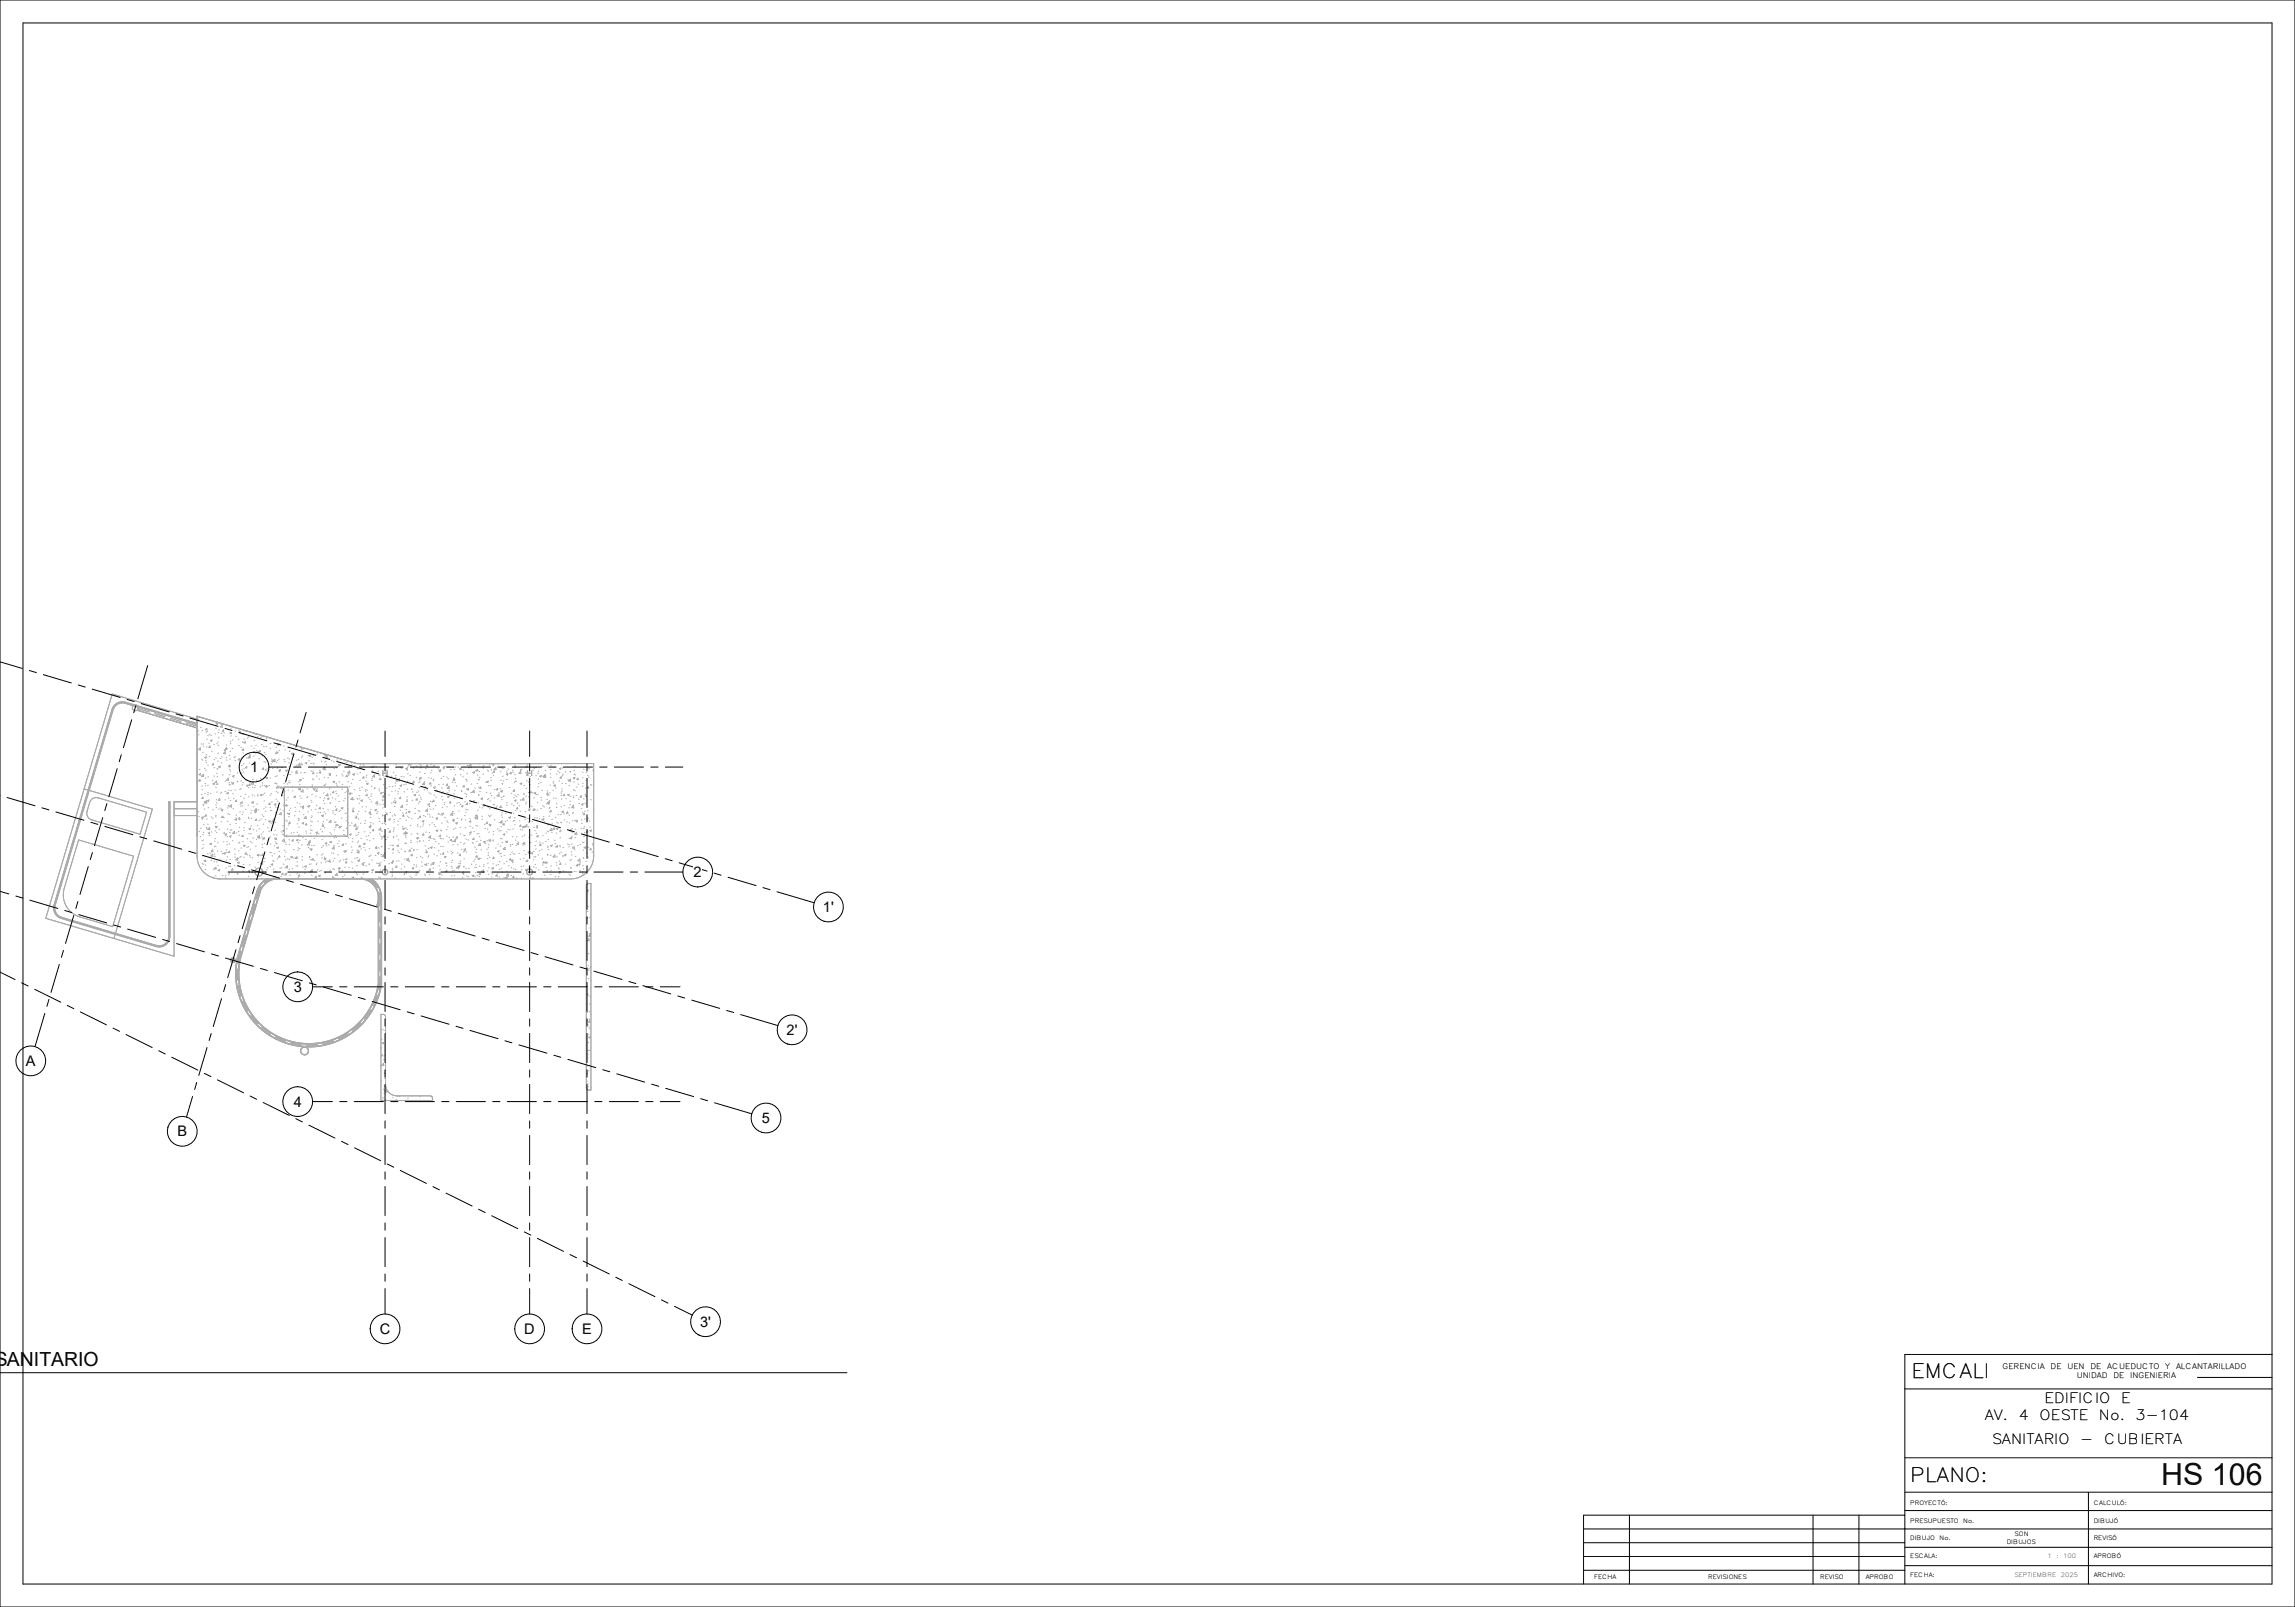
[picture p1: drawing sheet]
<svg xmlns="http://www.w3.org/2000/svg" width="1000mm" height="700mm" viewBox="0 0 1000 700" stroke-linecap="round" stroke-linejoin="round" font-family="sans-serif">
<defs><g id="words">
<text font-size="13.2" x="941.7" y="646.9">HS 106</text>
<g font-size="8.6">
<text x="832.9" y="600.1">EMCALI</text>
<text x="832.3" y="645.5">PLANO:</text>
</g>
<text font-size="8.5" x="3" y="594.8">ANITARIO</text>
<g font-size="6.3">
<text x="108.9" y="336.3">1</text>
<text x="302.2" y="382">2</text>
<text x="358.6" y="397.2">1'</text>
<text x="128" y="432">3</text>
<text x="342.7" y="450.7">2'</text>
<text x="11.3" y="464.2">A</text>
<text x="128" y="482">4</text>
<text x="332" y="489.1">5</text>
<text x="77.3" y="494.9">B</text>
<text x="165.5" y="581">C</text>
<text x="228.5" y="581">D</text>
<text x="253.6" y="581">E</text>
<text x="305" y="577.9">3'</text>
</g>
<g font-size="6.2">
<text x="890.9" y="611.3">EDIFICIO</text>
<text x="924.2" y="611.3">E</text>
<text x="864.8" y="618.7">AV.</text>
<text x="879.7" y="618.7">4</text>
<text x="888.7" y="618.7">OESTE</text>
<text x="914.6" y="618.7">No.</text>
<text x="930.5" y="618.7">3-104</text>
<text x="867.9" y="629">SANITARIO</text>
<text x="906.4" y="629">-</text>
<text x="916.8" y="629">CUBIERTA</text>
</g>
<g font-size="3.4">
<text x="872.6" y="596.3">GERENCIA</text>
<text x="893.5" y="596.3">DE</text>
<text x="900.8" y="596.3">UEN</text>
<text x="910.9" y="596.3">DE</text>
<text x="918.2" y="596.3">ACUEDUCTO</text>
<text x="943.5" y="596.3">Y</text>
<text x="948.2" y="596.3">ALCANTARILLADO</text>
<text x="904.9" y="600.4">UNIDAD</text>
<text x="920.9" y="600.4">DE</text>
<text x="928.2" y="600.4">INGENIERIA</text>
</g>
<g font-size="2.6">
<text x="832.3" y="655.6">PROYECTÓ:</text>
<text x="912.3" y="655.6">CALCULÓ:</text>
<text x="832.3" y="663.3">PRESUPUESTO</text>
<text x="855.4" y="663.3">No.</text>
<text x="912.3" y="663.3">DIBUJÓ</text>
<text x="832.3" y="671">DIBUJO</text>
<text x="845.1" y="671">No.</text>
<text x="877.8" y="669.1">SON</text>
<text x="912.3" y="671">REVISÓ</text>
<text x="874.4" y="672.4">DIBUJOS</text>
<text x="832.3" y="678.6">ESCALA:</text>
<text x="892.1" y="678.8">1</text>
<text x="896" y="678.8">:</text>
<text x="899" y="678.8">100</text>
<text x="912.3" y="678.6">APROBÓ</text>
<text x="694.6" y="687.7">FECHA</text>
<text x="744.3" y="687.7">REVISIONES</text>
<text x="793.1" y="687.7">REVISO</text>
<text x="812.9" y="687.7">APROBO</text>
<text x="832.3" y="686.9">FECHA:</text>
<text x="877.8" y="686.9">SEPTIEMBRE</text>
<text x="897.9" y="686.9">2025</text>
<text x="912.3" y="686.9">ARCHIVO:</text>
</g>
</g></defs>
<g fill="none" stroke="#aaa" stroke-width=".44">
<path d="M48.8 308.9l.6 .2M48.8 308.9l-25.4 85.5M49.4 309.1l-25.4 85.5M54.3 306.3a4.1 4.1 0 0 0-4.9 2.8M54.3 306.3l3.6 1.1M54.3 306.2a4.3 4.3 0 0 0-5.1 2.9l-25.3 85.4M54.3 306.2v.1M54.3 306.2l3.7 1.1M54.4 305.9a4.6 4.6 0 0 0-5.5 3.1l-25.3 85.5M54.4 305.9l-.1 .3M54.4 305.9l4 1.2M54.4 305.7v.2"/>
<path d="M54.4 305.7a4.8 4.8 0 0 0-5.6 3.2M54.4 305.7l4.2 1.3M58 307.5l2.2 .6M58.2 307.3l1.9 .6M58.5 307.1l1.4 .4M58.8 307.1l.9 .2M59.9 307.4l25.5 7.5-.2 .4M60.1 307.6l25.2 7.5M60.2 307.9l25.7 7.6M60.3 308.1l.2 .1M60.3 308.8l4.8 1.4M60.4 308.7l4.7 1.4"/>
<path d="M60.6 308l-.5 1.5 25.8 7.6M67.4 310.8l4.6 1.4M74.2 312.8l4.6 1.4M81.1 314.9l4.8 1.4M85.9 312l69.5 20.6h103.3v40.2a10 10 0 0 1-10 10h-152.8a10 10 0 0 1-10-10zM85.9 314.2v.9M85.9 318.4l.4-.2-.2 .6-.2-.1M85.9 313.2l-37-10.9-29 97.7 56 16.5v-67.3h10M86.3 313.4l.3 .2M86.4 320l.3 .2M86.5 313.4h-.3M87.7 316.9h-.3"/>
<path d="M88.1 318.1l.2 .2M89.7 318.8l.3 .2M90.1 317.3l.1 .6h-.6zM90.5 318.5l-.3 .2M90.6 315.1l-.3 .2M91.9 313.8h.1M94 319.7h-.4M94 317.1l.3 .2M94.1 316l-.3 .1M94.1 315.2l.7-.3-.2 .6zM95.1 319.1l.3 .1M95.6 317.8l-.3 .2"/>
<path d="M96.5 319.3l.2 .2M96.7 315.7h-.4M96.7 315.8l.2 1-.9-.2zM97.4 317.9l.1 .7-.6-.1zM97.8 319.2h-.3M100.1 316.2l.1 .1M100.2 319.3l.7-.3-.2 .6zM100.6 319.3l.2 .2M100.9 317.1l-.3 .2M102.4 318.3l.2 .2M104.2 318.3l-.3 .1M104.7 318.6l.1 .6h-.6z"/>
<path d="M106 319.7l-.3 .2M106 319.5l.3 .2M106.9 318.2l.8 .3M107.7 318.5h.1M111.4 319.8l.3 .1M111.6 319.6l-.1 .2h.5M85.9 329.3l.1 .1M86 331.7h-.1M86.1 328l-.2 .1M86.7 337.3l.7-.3-.2 .6zM87 339.6l.1 .6h-.6zM87.1 339.8l.3 .2"/>
<path d="M87.1 335.2h-.3M87.3 325.7l.1 1-.9-.2zM87.7 324l.3 .2M87.9 330.6l.2 .1M88.1 331l.2 .2M88.5 337.8l.2 .2M88.5 324.9l.2 .2M88.6 337.3l.1 1-.9-.2zM88.6 327.7h-.3M88.8 324l-.4 .1M89.1 334.6l.3 .2M89.2 329.9l.7-.2-.2 .6z"/>
<path d="M89.7 338.8l-.2 .2M89.8 331.2h-.3M89.8 335.4l-.2 .2M90 332l-.3 .2M90.1 328.6l-.3 .2M90.2 325.3l-.3 .2M90.3 321.9l-.2 .2M90.5 333.2l.2 .2M90.5 320.3l.3 .3M90.9 338.4h-.4M91.1 329.4l.3 .2M91.3 323.7h-.3"/>
<path d="M91.4 320l-.3 .1M91.5 324.9l.1 .7-.6-.1zM91.7 322.6l.7-.3-.2 .6zM91.9 320.2l.2 .2M92.5 327.2h-.3M92.9 332.6l.1 .6h-.6zM93.1 324.2l.3 .2M93.3 330.8l.3 .2M93.4 338l-.3 .1M93.6 334.4h-.4M94 329.9l.2 .3M94.4 336.8l.2 .2"/>
<path d="M94.4 323.9l.3 .2M94.5 334.8l.3 .2M94.9 338.1l-.3 .2M95 334.7l-.3 .3M95.1 331.4l-.3 .2M95.2 323.2h-.4M95.2 328l-.2 .2M95.2 334l.8-.2-.2 .6zM95.3 324.6l-.2 .2M95.5 321.2l-.3 .2M96.1 334l-.3 .1M96.2 330.4h-.3"/>
<path d="M96.4 332.2l.3 .2M96.6 329.7l.2 .1M97.3 337.5l-.4 .1M97.3 320.4l.3 .2M97.7 326.7l.7-.3-.2 .6zM98.1 327.4l.1 1-.9-.2zM98.5 324.5l.3 .1M98.7 331l.3 .2M98.8 330l-.4 .1M98.8 325.6l.1 .6h-.6zM98.9 326.3l-.3 .1M99.4 339l.2 .9-.9-.1z"/>
<path d="M99.9 328.9l.3 .3M99.9 333.5l-.3 .1M100 335l.2 .2M100.1 337.4l-.2 .2M100.2 333.2l.1 .7-.6-.1zM100.3 334l-.3 .2M100.3 335.7l.3 .3M100.3 322.9l.3 .2M100.4 330.6l-.3 .2M100.5 327.2l-.3 .2M100.6 323.8l-.2 .2M100.7 320.5l-.2 .2"/>
<path d="M101.3 338.1l.7-.3-.2 .7zM101.4 326l-.3 .1M101.6 322.3l-.4 .1M102 329.9l.3 .2M102.4 331.2l.2 .2M102.6 329.5l-.3 .1M102.7 320.7l.3 .1M103.7 336.7h-.3M103.8 330.8l.7-.3-.2 .6zM104 324.7l.2 .2M104.1 322h-.3M104.1 331.2l.3 .2"/>
<path d="M105.3 325.5h-.3M105.3 336.7l-.2 .2M105.4 335.3l.3 .2M105.5 333.3l-.3 .2M105.6 329.9l-.3 .2M105.7 326.5l-.3 .2M105.8 323.1l-.2 .2M105.8 327.9l.3 .2M106.1 326.2l.1 .6h-.6zM106.2 334.7l.3 .2M106.2 336.3l-.3 .1M106.3 323.4l.7-.3-.2 .6z"/>
<path d="M106.3 321.9l.2 .2M106.4 332.7h-.4M107.4 330.1l.3 .2M107.4 339.8l-.3 .1M107.5 333.9l.1 .6-.6-.1zM108 321.5h-.4M108.1 320.9l.3 .2M108.3 330.1l.2 .3M108.9 332.3l-.3 .1M108.9 329.1l.1 .9-.9-.1zM109 328.7h-.3M109.4 324.9l.3 .2"/>
<path d="M109.5 331.5l.3 .2M109.8 334.8l.8-.2-.2 .6zM110.1 335.8l-.4 .1M110.4 339.4l-.3 .2M110.5 336l-.3 .2M110.6 332.6l-.3 .2M110.7 329.2l-.2 .2M110.8 335.5l.3 .2M110.8 325.9l-.2 .2M111 322.5l-.3 .2M111.6 328.3l-.4 .1M111.7 324.7h-.3"/>
<path d="M111.7 339.8l.3 .2M111.8 326.9l.2 .2M112.2 333.7l.2 .2M112.2 320.8l.2 .3M112.3 327.5l.7-.3-.2 .6zM112.8 331.8l-.4 .1M112.8 330.3l.3 .2M113.3 326.8l.2 .7-.6-.1zM113.5 321.1l.3 .2M113.8 339h-.3M114.2 329.1l.2 .3M114.3 324.3l-.4 .1"/>
<path d="M114.4 320.7h-.4M114.8 334.5l-.5 .6h.6l-.1-.6M114.8 325.1l.3 .2M115 331.7l.3 .2M115.4 327.8l-.3 .1M115.6 338.6l-.2 .2M115.8 335.2l-.3 .2M115.9 331.9l-.3 .2M115.9 338.9l.7-.2-.2 .6zM116 328.5l-.3 .2M116.1 325.1l-.2 .2M116.2 335.7l.3 .2"/>
<path d="M116.2 321.7l-.2 .2M116.4 338.7h-.4M116.5 335h-.3M117.7 338.7l.2 .3M117.7 325.9l.2 .2M118.1 332.7l.2 .2M118.1 323.8l-.3 .1M118.3 330.6l.2 .1M118.4 331.6l.7-.3-.2 .6zM119 334.7h-.3M119.2 331h-.4M119.8 330.8l.1 .9-.9-.1z"/>
<path d="M120.1 328.1l.3 .2M120.2 338.2h-.3M120.2 325.4l.3 .2M120.4 331.9l.3 .2M120.6 327.5l.2 .6h-.7zM120.8 337.9l-.2 .2M120.9 324.2l.7-.3-.2 .6zM121 334.5l-.3 .2M121.1 331.1l-.3 .2M121.2 327.8l-.2 .2M121.3 324.4l-.2 .2M121.7 336l.2 .1"/>
<path d="M121.7 330.7h-.3M121.8 327h-.3M122 335.1l.2 .7-.6-.1zM122.9 334.2h-.3M123.6 337.7l.2 .3M123.6 324.9l.3 .2M123.7 330.8l.3 .2M124 331.7l.3 .2M124.4 326.6l-.3 .1M124.4 335.7l.8-.3-.2 .6zM125.6 330.1l-.4 .1M125.7 325.6l.2 .2"/>
<path d="M125.8 332.2l.3 .1M126 337.3l-.3 .2M126 340l.3 .2M126.1 327.1l.2 .2M126.1 333.9l-.3 .2M126.2 330.5l-.2 .2M126.3 327.1l-.2 .2M126.6 337.3l-.3 .1M126.9 328.3l.7-.3-.2 .6zM127.1 336.2l.3 .2M127.9 328.1l.1 .7-.6-.1zM128.2 326.1l-.3 .1"/>
<path d="M129.1 331l.3 .2M129.2 337h-.4M129.3 333.3l-.3 .1M129.3 335.8l.2 .6-.7-.1zM129.5 336.7l.3 .2M129.9 330.6l.3 .3M130.5 339.7l.7-.2-.2 .6zM130.6 332.4l.1 1-.9-.1zM131.1 325.8l.3 .2M131.1 339.9l-.2 .2M131.2 332.4l.3 .2M131.3 336.5l-.3 .2"/>
<path d="M131.4 333.1l-.3 .2M131.5 329.7l-.3 .2M131.6 326.3l-.2 .3M131.8 333h-.3M131.9 338.9l.3 .3M132 326.1l.2 .2M132 329.3h-.4M132.5 336.4l.3 .2M133 332.4l.7-.3-.2 .6zM133 336.5h-.3M134.5 329h-.3M134.5 331.3l.3 .1"/>
<path d="M135.2 328.8l.1 .6-.6-.1zM135.4 335.7l.3 .2M135.7 332.5h-.3M135.9 329.6l.2 .3M136.3 339.2l-.2 .2M136.5 335.8l-.3 .2M136.6 332.4l-.3 .2M136.6 336.4l.1 .6h-.6zM136.7 332.6l.3 .2M136.7 329l-.2 .2M136.8 339.6l-.4 .1M137.9 337.9l.2 .3"/>
<path d="M137.9 336.6l.3 .2M138.4 328.5h-.4M139 336.5l.8-.3-.2 .6zM139.3 339.3h-.3M139.4 335.6l-.3 .1M139.9 331.5l.3 .2M141.4 334.7l.2 .2M141.5 334.1l.1 1-.9-.1zM141.5 338.5l-.3 .2M141.5 329.1l.7-.3-.2 .6zM141.6 335.1l-.3 .2M141.6 328.5v.1"/>
<path d="M141.7 331.7l-.2 .3M141.8 328.6l.2 .2M142 335.3h-.3M142.1 332.9l.3 .1M142.1 331.6l-.3 .1M142.5 329.4l.1 .6h-.6zM143.2 338.8h-.4M143.4 336.9l.2 .2M143.8 336.9l.2 .2M143.9 337l.1 .7-.6-.1zM144.7 331.3h-.4M145.4 331.7l.3 .2"/>
<path d="M145.8 334.8h-.3M146.8 337.8l-.3 .2M146.9 334.4l-.3 .2M147 331l-.3 .2M147.3 333.7l.2 .2M147.5 333.1l.3 .2M147.6 333.2l.7-.3-.2 .6zM148.5 330.8h-.3M148.8 337.1l.3 .2M149.6 337.9l-.4 .1M149.7 335.9l.3 .2M150.8 331.9l.3 .2"/>
<path d="M151.2 337.7l.1 .6h-.6zM152 337l-.3 .2M152.1 333.7l-.3 .2M152.1 337.6l-.3 .1M152.2 333.9l-.3 .1M152.3 335.8l.1 1-.9-.2zM152.9 333.3l.3 .2M153.2 332.6l.3 .3M153.6 339.4l.2 .3M153.6 337.3l.8-.3-.2 .6-.6-.3M154.2 337.3l.3 .2M154.8 333.6l-.3 .1"/>
<path d="M155.6 334.9l.3 .2M156 337.1l-.4 .1M157 339.8l-.3 .2M157.1 336.4l-.3 .2M157.2 333l-.2 .2M158.4 333.5l.2 .2M158.5 338.3l.1 .7-.6-.1zM158.6 333.1h-.3M159.5 338.4l.3 .3M159.6 337.6l.3 .1M161.6 333.9l.2 .2M162.2 334l.7-.3-.2 .6z"/>
<path d="M162.3 339.9l-.4 .1M162.3 339l-.3 .2M162.4 335.6l-.3 .2M162.4 336.3h-.4M163.2 337.5l.1 1-.9-.2zM163.8 333.8l.3 .1M164.9 335.9l-.3 .1M165 337.8l.3 .2M165.5 337.4l.2 .2M165.8 339l.1 .6-.6-.1zM166.1 339.4l-.3 .1M166.8 335.8l.1 .9h1.7l.2-.9v2l-.2-.9h-1.7l-.1 .9z"/>
<path d="M167.1 332.6l.2 .2M167.5 338.3l-.3 .2M167.5 332.8l.2 .3M167.6 334.9l-.3 .2M168.2 338.1l.8-.3-.2 .6zM168.8 335.4l-.4 .1M169.2 334l.3 .2M170.5 338l.3 .2M171.4 336.4l.2 .2M172.5 332.9l.3 .1M172.5 338.6h-.3M172.6 337.6l-.3 .2"/>
<path d="M172.7 334.3l-.2 .2M173.1 339.6l.1 .6h-.6zM174 339.2l.1 .9-.9-.1zM174.6 334.2l.3 .2M175.1 338.2l-.4 .1M175.2 334.6h-.3M175.9 338.3l.3 .1M176.8 334.8l.7-.3-.2 .7zM177.3 335.4l.2 .2M177.7 334.2l-.3 .1M177.9 336.9l-.3 .2M177.9 333.1l.3 .2"/>
<path d="M178 333.5l-.3 .2M178.9 337.7l-.3 .1M178.9 332.6l-.5 .6h.7l-.2-.6M180.1 334.5l.2 .1M181.3 338.5l.3 .2M181.6 333.7l-.4 .1M182.9 338.9l.7-.3-.2 .7zM183 339.5l-.3 .2M183.1 336.2l-.3 .2M183.2 332.8l-.2 .2M183.2 334.4l.3 .2M183.3 333.3l.3 .2"/>
<path d="M185.3 336.9h-.3M185.5 334.7l.3 .2M186.2 333.2l.1 .7-.6-.1zM186.7 338.7l.3 .2M187.9 336.6h-.4M188 332.9h-.3M188.1 338.9l-.3 .2M188.2 335.5l-.2 .2M188.7 339.4l.3 .2M188.8 333.5l.2 .2M189.2 333.3l.2 .3M190.9 334.9l.3 .2"/>
<path d="M191.4 335.6l.7-.2-.2 .6zM191.7 336.1h-.3M192.2 338.9l.2 .2M193.4 338.1l-.3 .2M193.5 334.7l-.3 .3M193.6 334.5l-.6-.1 .5-.5 .1 .6M194.2 333.8l.3 .2M194.7 338.4l.2 .2M195.5 339.2l-.4 .1M196.3 335.1l.3 .2M197.5 339.7l.7-.2-.2 .6zM197.6 339.2l.3 .2"/>
<path d="M198 338.9h-.3M198.1 335.2l-.3 .1M198.6 337.4l-.3 .2M198.7 334l-.2 .2M199.6 334l.3 .2M200.3 332.6h.2M200.6 337.4l.2 .2M200.7 334.9h-.4M200.8 334.5l.1 .6h-.6zM201.7 335.4l.3 .2M201.9 338.4h-.4M203 339.4l.3 .2"/>
<path d="M203 339.6l.3 .2M203.7 336.8l-.2 .2M203.9 333.4l-.3 .2M204.5 334.4h-.3M205 334.2l.3 .2M205.2 332.6l.1 1-.9-.1zM206 336.4l.7-.2-.2 .6zM206.5 336.4l.3 .2M207.2 335.6l.3 .2M208.1 335.1l.1 .7-.6-.1zM208.3 337.5l-.4 .1M208.4 339.6l.3 .2"/>
<path d="M208.9 339.4l-.3 .2M208.9 338.6l.3 .2M209 336l-.3 .2M209.1 332.6l-.2 .2M210.5 334.5l.2 .1M210.8 337.2h-.3M210.9 333.5l-.3 .1M212.4 335.3l.3 .3M212.6 335.8l.3 .2M213.5 333.2h-.3M213.9 339.9l.2 .1M214.1 338.7l-.3 .2"/>
<path d="M214.2 335.3l-.2 .2M214.5 333.2l.7-.3-.2 .6zM214.7 336.7h-.4M214.9 337.6l.2 .2M215.4 335.8l.1 .6h-.6zM215.9 334.7l.3 .2M216 334.3l.1 1-.9-.2zM217.3 332.7h-.3M218 336.1l.3 .1M218.4 334.3l.2 .2M218.4 339.9h-.3M219.2 338l-.2 .2"/>
<path d="M219.4 334.6l-.3 .2M220.6 337.3l.7-.3-.2 .6zM220.8 336.6l.2 .2M220.9 339.5l-.3 .1M221.1 335.8l-.4 .1M221.3 334.9l.3 .2M222.7 336.4l.1 .6h-.6zM223.4 336.3l.3 .2M223.6 335.5l-.3 .1M224.3 333.3l.2 .2M224.5 337.3l-.3 .2M224.6 333.9l-.2 .2"/>
<path d="M224.8 339l-.3 .1M226.7 335.5l.3 .3M226.7 335.2l.3 .1M226.9 336l.1 1-.9-.2zM227.5 335h-.4M228.9 336.5l.2 .2M229.1 334l.7-.3-.2 .6zM229.6 339.9l-.3 .2M229.7 336.5l-.2 .2M229.7 335.8l.2 .9h1.7l.1-.9v2l-.1-1h-1.7l-.2 1zM229.9 333.2l-.3 .2M229.9 337l.2 .7-.6-.1z"/>
<path d="M230.6 339.1l.2 .2M231.2 338.2h-.3M232.1 335.4l.3 .2M232.6 334.5l.3 .2M233.8 337.8l-.4 .1M233.9 334.2h-.4M234.3 336.7l.3 .2M234.7 339.3l-.2 .2M234.9 335.9l-.3 .2M234.9 332.6l-.2 .1M235.2 338.1l.7-.3-.2 .6zM236.4 333.8l-.3 .1"/>
<path d="M236.5 338.1l.3 .2M237.2 337.7l.1 .6h-.6zM237.6 335.6l.3 .2M237.6 337.3l-.3 .1M237.7 337.7l.1 .9-.9-.1zM238.6 333.5l.2 .2M239.7 337l.3 .2M240 338.5l-.3 .2M240.1 335.1l-.2 .2M240.3 333.3l-.4 .1M242.4 337.1l.3 .2M243 335.8l.3 .2"/>
<path d="M243.7 334.8l.7-.3-.2 .6zM244 336.5h-.3M244.5 338.3l.1 .7-.6-.1zM244.6 332.6l.1 .1M245.1 337.2l.3 .2M245.2 337.8l-.2 .2M245.4 334.4l-.3 .2M246.6 336.1l-.4 .1M247.7 339.6l-.3 .1M248.5 339.4l.2 .9-.9-.1zM248.7 336.2l-.3-.1 .2 .2M250.4 337.1l-.3 .3"/>
<path d="M250.4 335.6l-.3 .1M250.5 333.8l-.3 .2M250.5 338.6l-.7 .3 .5 .3 .2-.6M250.6 337.4l.2 .2M251.8 339l.1 .6-.6-.1zM253.8 336.3l.3 .2M254.2 338.8h-.4M254.3 335l.2 .2M255.5 339.8l-.3 .2M255.6 336.4l-.2 .2M255.8 333l-.3 .2M256 337.7l.3 .1"/>
<path d="M256.7 338.5h-.3M256.8 334.8h-.3M258.7 335.5l-.4 .1 .4 .3M36.7 343.6l1.8 .6M38.8 344.2l27.6 8.2-16.1 54.2M40 348.1l1.1-.6h1.7l21.1 6.3-2.8 9.6-21.1-6.3a3 3 0 0 1-2.1-3.7l1.2-3.9zM73.6 349.2v58.6a4.3 4.3 0 0 1-5.5 4.1l-41.4-12.3M73.9 349.2v58.6a4.6 4.6 0 0 1-5.9 4.4l-41.3-12.3M75.9 355.2h10M75.9 352.2h10M86.5 355.5l.3 .2M86.6 353.6h-.4"/>
<path d="M87.8 356.1l.7-.2-.2 .6zM88 356.7l.3 .2M88 343.8l.3 .3M88.1 346l-.4 .1M88.2 342.4h-.3M88.4 350.6l.3 .3M88.4 347.2l.1 .7-.6-.1zM88.6 350.4l.2 .1M89 359.1l-.3 .2M89.1 355.7l-.3 .2M89.2 352.3l-.2 .2M89.3 349.5l-.4 .1"/>
<path d="M89.3 341.1l.3 .2M89.3 348.9l-.2 .2M89.5 345.5l-.3 .2M89.6 342.2l-.3 .2M89.8 354.9l.2 .6-.7-.1zM89.9 348.9l.2 .9-.9-.1zM90.3 356.7l-.3 .1M90.4 358.9l.3 .3M90.5 346.1l.2 .2M90.5 345.2l.3 .2M90.7 351.7l.3 .2M90.8 342l-.4 .1"/>
<path d="M91 348.5l-.7 .3 .5 .3 .2-.6M91.9 345.5l-.3 .1M92 355.8l.2 .1M92.6 340l.2 .2M92.8 341.4l.7-.3-.2 .6zM92.9 356.4h-.4M93 352.7l-.3 .1M93.9 355.7l.3 .2M94 342.8l.2 .2M94 350.6l.3 .2M94 359.9h-.3M94.1 358.4l-.3 .2"/>
<path d="M94.2 355l-.2 .2M94.3 340.2l.1 .7-.6-.1zM94.4 349.6l.2 .2M94.4 351.7l-.3 .2M94.5 348.3l-.3 .2M94.6 341.5l-.3 .1M94.6 344.9l-.3 .2M94.7 341.4l.3 .2M94.7 341.5l-.2 .2M95.5 352.4h-.3M95.7 348.7h-.4M95.7 347.9l.1 .6-.6-.1z"/>
<path d="M96 345.4l.2 .2M96.1 352l.3 .1M96.4 357.9l.2 .2M96.4 352.9l.7-.3-.2 .6zM96.4 345l.2 .3M96.7 355.9h-.3M97.1 355.5l.1 .6h-.6zM97.4 356l.3 .2M98 340.2l.3 .2M98.2 348.4h-.3M98.3 344.7h-.3M98.8 345.5l.7-.3-.2 .6z"/>
<path d="M99.4 357.7l-.3 .2M99.4 351.9h-.3M99.4 350.8l.3 .2M99.5 354.3l-.3 .2M99.6 350.9l-.2 .2M99.8 347.5l-.3 .2M99.9 354.7l.2 .2M99.9 344.1l-.3 .2M99.9 341.8l.2 .2M100 340.8l-.3 .2M100.1 341.6l.3 .2M100.3 348.6l.2 .2"/>
<path d="M100.5 359l-.4 .1M100.8 350.6l.1 .9-.9-.1zM100.9 344.4h-.3M101 340.7h-.3M101.4 345.6l.3 .2M101.6 352.2l.2 .2M101.6 340.9l.1 .6-.6-.1zM102.1 347.9h-.4M102.3 356.9l.2 .2M102.3 344l.3 .3M102.4 356.9l.7-.2-.2 .6zM102.8 356.2l.3 .2"/>
<path d="M103 358.7h-.3M103 348.5l.1 .6h-.6zM103.1 355l-.3 .1M103.4 340.5l.3 .1M103.6 340.4h-.4M104.4 356.1l.1 .7-.6-.1zM104.6 356.9l-.3 .2M104.7 353.6l-.2 .2M104.7 343.9h-.3M104.8 351.1l.3 .1M104.9 350.2l-.3 .2M104.9 349.6l.7-.3-.2 .6z"/>
<path d="M105 346.8l-.3 .2M105.1 343.4l-.3 .2M105.2 340l-.2 .2M105.6 341.8l.2 .2M105.7 354.7h-.4M105.8 353.6l.2 .3M105.8 351l-.3 .1M105.8 340.8l.3 .2M106.2 347.6l.2 .2M106.8 345.9l.3 .1M106.9 358.2h-.4M107 352.4l.3 .2"/>
<path d="M107.4 342.2l.7-.3-.2 .7zM108.2 355.9l.3 .2M108.2 356.4l.3 .2M108.2 343l.3 .2M108.3 350.7h-.3M108.5 347l-.4 .1M108.8 340.7l.3 .2M108.9 341.5l.1 .6h-.6zM109.5 354.2h-.3M109.6 359.7l-.3 .2M109.7 356.3l-.2 .2M109.9 352.9l-.3 .2"/>
<path d="M110 349.5l-.3 .2M110.1 346.1l-.3 .3M110.2 342.8l-.2 .2M110.3 351.3l.2 .2M110.3 340.7l.1 .9-.9-.1zM110.3 349.1l.1 .7-.6-.1zM111 353.7l.7-.3-.2 .6zM111 342.1l.3 .1M111 346.7h-.3M111.2 343l-.4 .1M111.6 352.2l.1 1-.9-.1zM111.7 352.6l.3 .3"/>
<path d="M111.8 357.4h-.6l.5-.6 .1 .6M112.1 359.4l.2 .3M112.1 346.6l.3 .2M112.2 350.2h-.3M112.2 346.1l.3 .2M112.4 352.6l.3 .2M113.3 357.3l-.4 .1M113.4 346.3l.8-.3-.3 .6zM113.7 356.7l.2 .2M113.7 342.7h-.3M114.1 354.9l.3 .2M114.2 342l.2 .2"/>
<path d="M114.3 340.9l.2 .2M114.9 346.2h-.4M114.9 358.9l-.3 .2M115 355.5l-.3 .2M115.1 352.2l-.2 .2M115.3 348.8l-.3 .2M115.4 345.4l-.3 .2M115.5 342l-.3 .2M115.7 351.5l.3 .2M115.8 357l-.3 .1M115.9 353.3l-.3 .1M116.2 342.1l.1 .7-.6-.1z"/>
<path d="M116.4 342.3l.3 .2M117 357.8l.7-.3-.2 .6zM117.5 342.2h-.3M117.6 349.8l.1 .6h-.6zM117.6 351.6l.3 .2M117.7 346.3l.2 .2M117.8 352.9l.3 .2M118 358.4l.3 .2M118.1 345.5l.2 .3M118.5 353l-.3 .1M118.6 349.3l-.3 .1M119 357.4l.1 .7-.6-.1z"/>
<path d="M119.1 356.9l.3 .2M119.5 350.4l.7-.3-.2 .6zM119.7 356.5l-.4 .1M119.7 341.2l.3 .1M120.1 353.8l.2 .3M120.1 341l.2 .2M120.1 358.2l-.3 .2M120.2 354.8l-.2 .2M120.4 351.4l-.3 .2M120.5 348.1l-.3 .2M120.6 344.7l-.3 .2M120.7 341.3l-.2 .2"/>
<path d="M121.1 351.7l.3 .2M121.1 342.3l.1 1-.9-.1zM121.2 349h-.4M121.3 345.3l-.3 .1M121.8 342.5l.3 .2M122 343l.7-.2-.2 .6zM122.3 352.5h-.3M122.5 353.9l.1 1-.9-.2zM123.1 346.5l.3 .2M123.2 353.1l.3 .2M123.4 359.7h-.3M123.5 342.8l.1 .6h-.6z"/>
<path d="M123.6 350.6l.2 .2M123.8 345h-.3M123.9 342.8h27.6v21.4h-27.6zM123.9 357.4l.3 .2M124 341.3l-.4 .1M124 344.5l.2 .3M124.5 357.1l.3 .2M124.9 350.4l.1 .6h-.6zM125 348.5h-.3M125.1 341.4l.3 .2M125.2 357.5l-.2 .3M125.4 354.2l-.3 .2"/>
<path d="M125.5 350.8l-.3 .2M125.6 354.5l.7-.3-.2 .6zM125.6 347.4l-.3 .2M125.7 344l-.2 .2M125.9 340.6l-.3 .2M125.9 359.3l-.3 .1M126 352.8l.2 .2M126.1 355.7h-.4M126.3 358.1l.1 .6-.6-.1zM126.5 341h-.3M126.5 352l.3 .1M127.2 342.7l.3 .2"/>
<path d="M127.7 344.5h-.4M128 347.1l.8-.3-.3 .7zM128.5 346.8l.3 .2M128.6 355.3l-.3 .1M128.7 353.3l.3 .2M128.7 351.7h-.3M129.5 349.6l.2 .2M129.8 358.8l-.3 .1M129.9 356.4l.2 .2M129.9 343.5l.2 .2M129.9 357.4l.3 .1M130.4 340.5h-.4"/>
<path d="M130.5 356.8l-.3 .2M130.5 341.6l.3 .2M130.6 353.4l-.2 .2M130.7 343.4l.2 .6h-.6zM130.8 350l-.3 .2M130.9 346.6l-.3 .2M131 343.3l-.3 .2M131.3 351.3l-.3 .1M131.4 347.6l-.3 .1M131.6 358.6l.7-.3-.2 .6zM131.9 351.8l.3 .2M131.9 352.2l.3 .2"/>
<path d="M132 344l.1 1-.9-.2zM132.2 351l.1 .7-.6-.1zM132.5 354.8l-.4 .1M132.7 343l.3 .2M133.3 355.6l.1 1-.9-.2zM133.6 358.7l.1 .6h-.6zM133.9 347l.3 .2M134 347.3l-.4 .1M134.1 353.6l.3 .1M134.1 343.6l-.3 .1M134.1 351.2l.7-.3-.2 .6zM135.1 350.8l-.3 .1"/>
<path d="M135.4 357.6l.2 .2M135.4 348.6l.3 .2M135.6 359.5l-.3 .2M135.7 356.1l-.2 .2M135.8 355.4l.2 .2M135.8 342.5l.3 .2M135.9 352.7l-.3 .2M135.9 341.8l.3 .2M136 349.3l-.3 .2M136.1 345.9l-.3 .2M136.2 358h-.3M136.2 342.5l-.2 .2"/>
<path d="M136.6 343.8l.7-.2-.2 .6zM136.6 343.3l-.3 .1M137.4 352.4l.3 .2M137.8 346.8l-.3 .1M137.8 350.8l.3 .2M138 344l.1 .7-.6-.1zM138.1 343.2l.3 .2M138.8 357.6l-.4 .1M138.9 354h-.3M139.4 347.2l.2 .2M139.4 351.7l.2 .6h-.6zM139.5 353.8l.3 .2"/>
<path d="M140.2 355.3l.7-.3-.2 .6zM140.5 342.8h-.3M140.7 358.8l-.2 .2M140.8 357.8l.3 .2M140.8 359.3l.2 .7-.6-.1zM140.9 355.4l-.3 .2M141 352l-.3 .2M141.1 348.7l-.3 .2M141.2 345.3l-.2 .2M141.3 347.5l.3 .3M141.4 341.9l-.3 .2M141.4 342.1l.3 .2"/>
<path d="M141.4 353.6l-.3 .1M141.6 350h-.4M141.7 354.3l.3 .3M141.8 341.5l.2 .2M142.6 357.1l-.3 .1M142.6 347.9l.8-.2-.3 .6zM142.8 352.7l.3 .1M142.8 345.7l.1 1-.9-.2zM143.5 343.4l.3 .2M143.8 349.8l.2 .2M144.1 349.6l-.3 .1M144.2 357.3l.1 .9-.9-.1z"/>
<path d="M144.2 346h-.3M144.8 347.5l.3 .1M144.9 354l.3 .2M145.1 340.6l.7-.3-.2 .6zM145.3 353.1l-.4 .1M145.3 344.7l.1 .6h-.6zM146 358l-.3 .2M146.1 354.7l-.2 .2M146.2 358l.3 .2M146.2 359.4l.7-.3-.2 .6zM146.3 351.3l-.3 .2M146.4 347.9l-.3 .2"/>
<path d="M146.5 344.5l-.3 .2M146.6 341.1l-.2 .2M146.7 352.3l.1 .7-.6-.1zM146.8 345.6l-.4 .1M146.8 342.3l.3 .2M146.9 342h-.3M147.2 359.4l.3 .2M147.3 346.5l.2 .3M147.6 353.3l.3 .3M147.7 340.5l.2 .2M147.9 349.1l-.3 .1M148.1 360l.2 .6-.7-.1z"/>
<path d="M148.2 352.9l.3 .2M148.7 352l.7-.3-.2 .7zM148.9 360h-.3M148.9 343.7l.3 .1M149 356.3h-.3M149.4 341.6l-.3 .1M149.7 348.8l.2 .2M150.2 347.7l.3 .2M150.4 354.2l.2 .2M150.6 345.1l-.3 .1M151.2 344.7l.7-.3-.2 .6zM151.2 357.3l-.2 .2"/>
<path d="M151.4 353.9l-.3 .2M151.5 350.6l-.3 .2M151.6 356h-.4M151.6 347.2l-.3 .2M151.6 358.3l.3 .2M151.7 352.3h-.3M151.7 343.8l-.2 .2M151.8 340.4l-.2 .2M152.2 342.5l.3 .2M152.6 345.3l.1 .7-.6-.1zM152.7 359.5h-.3M153.2 358.4l.2 .2"/>
<path d="M153.2 345.5l.2 .2M153.3 341.1l-.3 .1M153.6 352.3l.2 .2M153.6 353.1l.3 .2M153.7 347.4l.1 1-.9-.2zM154 353l.1 .6-.6-.1zM154.2 352h-.3M154.4 343.9l.2 .2M154.4 348.3h-.4M154.8 356.1l.7-.3-.2 .6zM155 359l.1 .9-.9-.1zM155.4 355.5h-.3"/>
<path d="M155.6 347.7l.3 .3M155.6 347.9l.3 .2M155.8 354.5l.3 .2M156.4 356.7l-.3 .2M156.5 353.3l-.3 .2M156.6 349.9l-.3 .2M156.7 346.5l-.2 .2M156.9 343.1l-.3 .3M156.9 347.9l-.3 .1M157 344.3h-.3M157 358.5l.3 .2M157.2 348.7l.8-.2-.3 .6z"/>
<path d="M157.6 342.8l.3 .1M158.1 351.4l-.4 .1M159.1 353.3l.2 .2M159.1 357.4l.2 .2M159.1 344.5l.3 .2M159.2 358.6l-.4 .1M159.5 351.3l.2 .2M159.6 343.9l-.4 .1M159.7 340.3h-.3M159.7 341.4l.7-.3-.2 .6zM159.8 344.1l.3 .2M159.9 346l.1 .6-.6-.1z"/>
<path d="M160.8 347.4l-.4 .1M161 348.2l.3 .1M161.2 354.7l.3 .2M161.3 353.6l.1 .6h-.6zM161.5 359.6l.3 .2M161.5 359.3l-.2 .2M161.5 346.7l.3 .2M161.6 355.9l-.2 .2M161.7 358.3h-.3M161.8 352.5l-.3 .2M161.8 354.6l-.3 .1M161.9 349.2l-.3 .2"/>
<path d="M162 345.8l-.3 .2M162.1 342.4l-.2 .2M162.5 358.7l.3 .2M163.1 343l.2 .2M163.4 343.4l-.3 .1M164 352.6l-.7 .2 .5 .4 .2-.6M164.4 354.3h-.4M164.5 353.6l.3 .2M164.5 350.6h-.3M164.5 349.1l.1 .9-.9-.1zM165 356.3l.2 .3M165 343.5l.3 .2"/>
<path d="M165.2 344.4l.3 .1M165.4 350.3l.3 .2M165.5 357.8h-.3M165.8 345.5l.7-.3-.2 .6zM166.5 348.4l.3 .2M166.6 354.9l.3 .2M166.7 358.6l-.2 .2M166.9 355.2l-.3 .2M167 351.8l-.3 .2M167 350.3h-.3M167.1 348.4l-.3 .2M167.2 346.6h-.4"/>
<path d="M167.2 346.6l.1 .6h-.6zM167.2 345.1l-.2 .2M167.4 341.7l-.3 .2M167.4 358.6l.3 .2M167.5 345.7l.2 .2M167.9 359l.3 .1M168.2 353.8h-.3M168.5 343.2l.3 .2M168.6 354.2l.1 .7-.6-.1zM169.4 356.9l.7-.3-.2 .7zM169.7 346.3h-.3M169.8 342.6h-.3"/>
<path d="M169.9 353.8l.3 .2M170.6 344.6l.3 .2M170.9 349.8h-.3M170.9 355.3l.3 .2M171 342.5l.2 .2M171.3 349.3l.3 .2M171.8 349.6l.8-.3-.3 .6zM171.9 357.9l-.3 .2M171.9 348.6l.3 .2M172 356.9l-.4 .1M172 354.5l-.3 .3M172.1 355.2l.2 .1"/>
<path d="M172.1 351.2l-.3 .2M172.2 347.8l-.2 .2M172.4 344.4l-.3 .2M172.4 342.3h-.3M172.5 341l-.3 .2M173.3 359.2l.3 .2M173.4 357.6l.2 .2M173.4 344.7l.2 .2M173.6 345.8h-.4M173.9 343.4l.3 .2M174.3 342.2l.7-.3-.2 .6zM174.5 347.2l.1 .7-.6-.1z"/>
<path d="M174.5 356.6h-.3M174.6 352.9l-.3 .1M175.3 354l.3 .2M175.3 350.8l.2 .9-.9-.1zM175.9 354.9l.1 .6h-.6zM176.1 344.8l.2 .2M176.2 341.7l-.3 .1M176.9 354.3l.2 .2M176.9 341.4l.2 .3M177.1 357.2l-.2 .2M177.2 352.6h-.4M177.3 353.8l-.3 .2"/>
<path d="M177.3 348.2l.2 .3M177.3 348.9l-.3 .1M177.3 348.8l.3 .2M177.4 350.4l-.3 .2M177.5 355.4l.3 .2M177.5 347l-.3 .2M177.6 343.6l-.2 .2M177.8 340.3l-.3 .2M177.9 353.6l.7-.2-.2 .6zM178.4 356.1h-.4M178.7 359.4l.3 .2M179.3 356.5l.2 .3"/>
<path d="M179.6 343.9l-.3-.2 .3 .2M179.8 348.6h-.3M180 344.9l-.4 .1M180.3 340.2l.2 .7-.6-.1zM180.4 346.3l.7-.3-.2 .6zM180.8 354.3l.2 .1M181 352.1h-.3M181.5 345l.3 .2M181.8 347.9l.1 .6h-.6zM182.1 359.3h-.3M182.2 359.8l-.2 .2M182.4 356.5l-.3 .2"/>
<path d="M182.5 353.1l-.3 .2M182.5 344.6h-.3M182.6 349.7l-.3 .2M182.7 340.9h-.4M182.7 346.3l-.2 .2M182.7 349.1l.3 .1M182.8 353.3l.2 .2M182.8 340.4l.3 .2M182.9 342.9l-.3 .2M182.9 355.6l.3 .2M183.2 355.5l.1 .6h-.6zM183.2 347.2l.2 .3"/>
<path d="M183.7 348.1h-.3M184.2 359.7l.2 .1M184.5 358.1l-.5-.4 .7-.2-.2 .6M184.6 358.9l-.3 .1M184.8 343.9l.2 .2M184.8 355.2l-.4 .1M184.8 340.9l.2 .9-1-.1zM185.2 340.6h-.3M185.2 355.5l.3 .2M185.2 342.7l.3 .2M186.2 354.5l.3 .2M186.2 352.4l.1 1-.9-.1z"/>
<path d="M186.4 344.1h-.4M186.4 350.4l.8-.3-.3 .6zM186.9 345.3l.3 .1M187.3 354.9l-.3 .1M187.4 359.2l-.3 .2M187.4 351.2l-.3 .1M187.5 355.8l-.3 .2M187.6 352.4l-.3 .2M187.6 340.9l.1 .6-.6-.1zM187.7 349l-.2 .2M187.9 345.7l-.3 .2M188 342.3l-.3 .2"/>
<path d="M188.2 349.3l.2 .2M188.3 355.9l.3 .1M188.5 358.4l-.3 .1M188.7 352.3l.2 .2M188.9 343l.7-.3-.2 .6zM189 348.5l.2 .6h-.6zM189 340.1h-.3M189.1 359.1l.2 .2M189.1 346.2l.3 .2M189.6 359.9l.3 .2M190 350.9h-.3M190.1 347.2l-.3 .1"/>
<path d="M190.2 344.1l.3 .2M190.5 356.1l.1 .7-.6-.1zM191.1 354.5l.3 .2M191.2 354.4h-.4M191.2 341.6l.2 .3M191.6 354.7l.3 .2M192.3 345.5l.3 .2M192.5 354.5l.7-.3-.2 .6zM192.6 358.4l-.2 .2M192.7 346.9h-.4M192.8 355l-.3 .2M192.8 343.2l-.3 .1"/>
<path d="M192.9 351.7l-.3 .2M193 348.3l-.3 .2M193.1 344.9l-.2 .2M193.3 341.5l-.3 .2M193.6 349.5l.3 .2M193.7 356.1l.3 .2M193.8 350.4h-.3M194.6 351.3l.3 .2M194.9 357.6h-.3M194.9 341.5l.1 .6h-.6zM195 347.1l.7-.3-.2 .6zM195 358.1l.3 .2"/>
<path d="M195 345.2l.3 .2M195.3 342.9h-.3M195.6 344.4l.3 .1M195.7 342.5l.1 1-.9-.1zM196.3 349.1l.1 .7-.6-.1zM196.5 346.4h-.3M197 354.1l.1 1-.9-.2zM197 354.9l.3 .2M197.1 353.5l.2 .2M197.1 340.6l.2 .2M197.4 357.2l-.3 .1M197.6 353.6h-.4"/>
<path d="M197.7 356.8l.2 .6h-.7zM197.7 345.7l.3 .2M197.9 357.7l-.3 .2M198 354.3l-.3 .2M198.1 350.9l-.3 .2M198.2 347.6l-.2 .2M198.4 344.2l-.3 .2M198.5 340.8l-.3 .2M198.6 358.5l.7-.2-.2 .6zM199 349.8l.3 .1M199.2 356.3l.3 .2M199.2 342.4h-.4"/>
<path d="M200.1 353.2l-.3 .1M200.2 349.6h-.3M200.6 350.2l.2 .3M200.9 357l.3 .3M201 344.2l.2 .2M201 344.6l.3 .2M201 351.2l.8-.3-.3 .6zM201.3 356.7l-.3 .1M202.2 342.1l.1 .7-.6-.1zM202.5 355.2l.2 .2M202.8 349.2l-.3 .1M202.9 345.5l-.3 .1"/>
<path d="M203 352.5l.2 .2M203 357.1l-.3 .2M203.1 353.7l-.3 .2M203.2 346l.3 .1M203.2 350.3l-.2 .2M203.4 346.9l-.3 .2M203.5 343.5l-.3 .2M203.5 343.8l.7-.3-.2 .7zM203.6 340.1l-.3 .3M203.6 349.8l.1 .6h-.6zM204 352.7l-.4 .1M204.4 350l.3 .2"/>
<path d="M204.6 356.5l.3 .2M205 357.4l.1 .7-.6-.1zM205 359.9h-.3M205.5 345.2l-.4 .1M205.6 341.5l-.3 .1M206.5 344.8l.2 .2M206.5 349.2l.2 .2M206.5 344.2l.1 1-.9-.2zM206.6 348.7l-.3 .1M206.9 356l.2 .2M206.9 343.2l.2 .2M207.1 355.3l.7-.3-.2 .6z"/>
<path d="M207.6 359.6h-.4M207.7 355.9h-.3M207.9 355.8l.1 1-.9-.2zM207.9 355.4l.3 .2M208.1 341.2h-.3M208.1 359.7l-.2 .2M208.3 356.3l-.3 .2M208.4 346.4h.5M208.4 352.9l-.3 .2M208.5 349.5l-.3 .2M208.8 342.8l-.3 .2M208.9 351.4l.3 .3"/>
<path d="M209.3 344.7h-.3M209.5 342.8l.1 .6h-.6zM209.6 347.9l.7-.3-.2 .6zM209.9 350.2l.2 .2M210 356.8l.3 .2M210.3 355.5l-.4 .1M210.4 351.9h-.3M210.9 350.4l.1 .7-.6-.1zM211.4 359l-.3 .1M211.9 345l.3 .2M212 340.7h-.3M212.1 340.5l.7-.2-.2 .6z"/>
<path d="M212.3 358.1l.1 .6-.6-.1zM212.4 348.2l.2 .2M212.8 355l.2 .2M212.8 342.1l.3 .3M212.9 351.5l-.3 .1M213.1 347.9h-.4M213.2 359.4l.7-.3-.2 .6zM213.3 355.6l.3 .2M213.4 359l-.3 .2M213.5 355.6l-.3 .2M213.6 352.2l-.3 .2M213.7 348.8l-.2 .2"/>
<path d="M213.9 345.4l-.3 .2M214 342.1l-.3 .2M214 346.4l.3 .2M214.1 355l-.3 .1M214.8 350.4l.3 .3M215.3 350.4l.3 .2M215.4 357l.3 .2M215.6 347.5l-.3 .1M215.6 352l.8-.3-.3 .6zM215.7 343.9h-.3M216.8 351l-.4 .1M216.8 343.4l.1 .7-.6-.1z"/>
<path d="M217.3 345.3l.3 .2M217.4 345.9l.1 1-.9-.2zM217.8 358.2h-.3M218.1 344.6l.7-.2-.2 .6zM218.2 351.1l.1 .6-.6-.1zM218.3 343.5l-.4 .1M218.3 347.2l.3 .2M218.5 358.3l-.3 .2M218.6 354.9l-.2 .2M218.7 357.5l.1 .9-.9-.1zM218.7 354l.3 .2M218.7 355.9l.3 .1"/>
<path d="M218.7 351.5l-.2 .3M218.7 341.1l.3 .2M218.9 348.2l-.3 .2M219 344.8l-.3 .2M219.1 341.4l-.3 .2M219.3 340.1l.3 .2M219.4 346.6l.3 .2M219.4 347l-.3 .1M219.6 358.7l.1 .6h-.6zM220.4 357.9h-.3M220.5 354.2h-.3M220.7 350.7l.3 .2"/>
<path d="M220.8 349.4l.2 .2M220.9 357.2l.3 .2M221.7 356.1l.7-.3-.2 .6zM222.1 343l-.3 .1M222.7 345.5l.3 .2M223.1 353.9h-.4M223.2 350.2h-.3M223.8 357.6l-.3 .2M223.9 354.2l-.3 .2M224 350.8l-.2 .2M224.1 344.1l.1 .6-.6-.1zM224.1 347.4l-.2 .2"/>
<path d="M224.1 356.1l.3 .2M224.2 348.7l.7-.3-.2 .7zM224.2 359l.3 .3M224.2 357.4h-.3M224.3 346.2l.2 .2M224.3 344l-.3 .2M224.4 340.6l-.3 .2M224.6 353l.3 .2M224.7 340.1l.2 .2M224.7 340.3l.3 .2M224.9 346.9l.2 .2M225.5 351.7l.1 .6h-.6z"/>
<path d="M225.7 349.9h-.3M225.9 346.2h-.4M226.1 350.9l.3 .2M226.3 357.5l.3 .1M226.7 341.4l.7-.3-.2 .6zM226.7 348.4l.2 .2M226.9 359.3l.1 .7-.6-.1zM226.9 353.4h-.3M228.1 345.7l.3 .2M228.2 347.6l.1 .9-.9-.1zM228.4 345.8l-.3 .1M228.5 359.9l-.7 .3 .5 .3 .2-.6"/>
<path d="M228.5 342.2h-.3M229 356.8l-.3 .2M229.1 353.5l-.3 .2M229.2 350.1l-.2 .2M229.4 346.7l-.3 .2M229.5 343.3l-.3 .2M229.6 359.2l.1 .9-.9-.1zM229.6 356.3l.3 .2M229.6 349.3l-.4 .1M230.1 340.5l.3 .2M230.1 358l.3 .2M230.2 345.2l.2 .2"/>
<path d="M230.2 352.8l.8-.3-.2 .7zM230.3 347.1l.3 .2M230.6 352l.2 .2M230.7 356.5l-.4 .1M231.1 341.8l-.4 .1M231.4 344.7l.1 .6h-.6zM231.6 351.1l.2 .2M231.7 357.7l.3 .2M232.3 345.3l-.4 .1M232.6 347.4l.3 .2M232.7 345.4l.7-.2-.2 .6zM232.8 352.3l.1 .7-.6-.1z"/>
<path d="M233.2 356.2h-.3M233.3 352.5l-.3 .1M233.6 346l.3 .1M234 359.6l-.3 .2M234.1 356.2l-.2 .2M234.2 360l.1 .6h-.6zM234.2 352.8l-.2 .2M234.4 349.4l-.3 .2M234.4 359.7h-.4M234.5 346l-.3 .2M234.6 342.7l-.3 .2M234.9 341.3l-.3 .1"/>
<path d="M235 356.6l.3 .1M235.6 340.8l.2 .2M235.7 347.3l.3 .2M235.9 352.2h-.4M236 348.5h-.3M236.1 357l.2 .2M236.1 344.1l.2 .3M236.3 356.9l.7-.3-.2 .6zM236.5 350.9l.2 .3M237 351.4l.3 .1M237 355.7h-.3M237.1 357.9l.3 .2"/>
<path d="M238.5 359.2l.3 .3M238.5 346.4l.3 .2M238.5 348.2h-.3M238.6 345.3l.2 .7-.6-.1zM238.7 344.5h-.4M238.8 349.5l.7-.2-.2 .6zM239 346.2l.3 .2M239.1 349.3l.1 .9-.9-.1zM239.3 358.8l-.3 .2M239.4 355.4l-.3 .2M239.5 352l-.2 .2M239.6 348.7l-.2 .2"/>
<path d="M239.7 351.7h-.3M239.8 345.3l-.3 .2M239.9 341.9l-.3 .2M240.1 353l.1 .6h-.6zM240.4 356.8l.3 .2M240.8 358.8l-.3 .1M241 341l.3 .2M241.1 347.6l.3 .1M241.2 344.2h-.3M241.3 342.2l.7-.3-.2 .6zM241.3 340.5h-.3M242 356l.2 .2"/>
<path d="M242 343.1l.3 .2M242.4 347.7h-.3M242.4 351.6l.3 .2M242.4 349.9l.3 .2M242.6 358.1l.2 .2M243.3 358.5h-.3M243.5 354.8l-.4 .1M243.9 340.2h-.3M244.4 346.4l.3 .2M244.4 358.2l.3 .2M244.5 345.3l.2 .3M244.5 358.1l-.3 .2"/>
<path d="M244.6 354.7l-.3 .2M244.7 351.3l-.2 .2M244.8 353.6l.8-.2-.2 .6zM244.9 347.9l-.3 .2M245 344.6l-.3 .2M245.1 343.7h-.4M245.1 341.2l-.3 .2M245.8 357l.3 .2M245.9 346l.1 .6-.6-.1zM246 354.5h-.3M246.1 350.8l-.3 .1M246.4 341.2l.3 .2"/>
<path d="M246.6 347.8l.2 .2M247.2 358h-.4M247.3 346.3l.7-.3-.2 .6zM247.3 353.6l.2 .6h-.7zM247.8 351.8l.3 .2M247.9 355l.3 .2M248 342.1l.2 .2M248 358.4l.3 .2M248.3 348.9l.3 .2M248.7 350.5h-.4M248.8 346.8l-.3 .1M249.6 357.4l-.2 .2"/>
<path d="M249.7 354.1l-.2 .2M249.8 346.7l.3 .1M249.9 354h-.4M249.9 350.7l-.3 .2M249.9 350.9l.1 1-.9-.1zM250 347.3l-.3 .2M250.1 343.9l-.3 .2M250.2 340.5l-.2 .2M250.4 357.2l.2 .2M250.4 344.3l.2 .3M250.9 357.7l.7-.3-.2 .7zM251.3 357.2l.2 .2"/>
<path d="M251.3 346.5h-.3M251.5 342.8l-.4 .1M251.8 341.5l.3 .1M252 348l.3 .2M252.5 350h-.3M253.2 346.6l.1 .6h-.6zM253.2 352l.3 .2M253.4 350.3l.7-.2-.2 .6zM253.4 358.6l.3 .2M253.6 357.2h-.3M253.8 353.9l.3 .3M253.9 341.1l.2 .2"/>
<path d="M254 342.5h-.3M254.3 347.9l.2 .2M254.6 354.2l.1 .7-.6-.1zM254.9 356.7l-.3 .2M255 353.3l-.2 .2M255.1 349.9l-.2 .2M255.2 346h-.3M255.3 346.9l.2 .2M255.3 346.5l-.3 .2M255.4 343.2l-.3 .2M255.9 343l.7-.3-.2 .6zM256.1 356.8l-.3 .1"/>
<path d="M256.3 353.1l-.4 .1M256.3 356.2l.2 .2M256.3 343.3l.3 .2M256.7 357.5l.3 .1M257.2 341.7l.3 .2M257.4 348.2l.3 .2M257.9 342h-.4M258.7 352.3h.1M258.7 340.1v.1M258.7 341.8v.1M258.7 349.2h-.1M258.7 352.8l-.2 .1"/>
<path d="M34.2 365.8l24 7.2-9.1 30.6-14.4-4.2a10 10 0 0 1-6.7-12.5zM85.9 363.3l.2-.1-.2 .6M85.9 363.8h.1M86 371.3l.3 .2M86 371.9h-.1M86.7 362.1l.3 .2M87.5 364.4h-.3M87.7 360.7l-.4 .1M88 366.1l.2 .2M88 369.6l.2 .2M88.1 372.7l.3 .1M88.4 376l-.3 .2"/>
<path d="M88.4 376.4l.2 .2M88.4 363.5l.2 .2M88.5 372.6l-.3 .2M88.6 369.2l-.3 .2M88.7 367.9h-.3M88.7 365.8l-.2 .2M88.9 362.5l-.3 .2M88.9 375l.8-.3-.2 .6zM89.4 376.7l.3 .2M89.6 378.7l-.3 .1M89.8 375.1h-.4M90 360.9l.3 .2"/>
<path d="M90.2 360.4h-.3M90.4 371.8l.3 .2M91.2 362.5l.2 .6h-.6zM91.3 360.5l.1 .9-.9-.1zM91.4 363.9h-.4M91.4 371.5l.3 .2M91.4 367.6l.7-.3-.2 .6zM92.1 362.3l.3 .2M92.3 374.7l-.3 .1M92.4 371.1h-.3M92.6 372l.2 1-1-.1zM92.7 370.1l.1 .7-.6-.1z"/>
<path d="M93.4 378.7l-.3 .2M93.4 366.3l.3 .2M93.5 378.2l-.3 .1M93.5 375.3l-.3 .2M93.6 372.9l.2 .2M93.6 372l-.2 .2M93.7 368.6l-.2 .2M93.9 365.2l-.3 .2M93.9 360.2l.7-.3-.2 .7zM93.9 368.5l.2 .3M94 361.8l-.3 .2M94.1 377.8l.1 .6h-.6z"/>
<path d="M94.3 375.3l.2 .3M94.3 362.5l.3 .2M94.8 376.9l.3 .2M95 370.7l-.3 .1M95 379l.7-.2-.2 .6zM95.1 367l-.3 .1M95.4 361.2l.3 .2M96.2 374.2l-.4 .1M96.3 370.8l.3 .2M96.8 371.8l.3 .1M97.5 371.7l.7-.3-.2 .6zM97.6 362.5l.2 .2"/>
<path d="M97.7 366.7l-.4 .1M97.8 363l-.3 .1M98.5 363.1l.2 .7-.7-.1zM98.6 378l-.2 .2M98.8 374.6l-.3 .2M98.8 366.6l.3 .2M98.8 370.2l-.3 .1M98.9 371.2l-.3 .2M99 373.1l.3 .2M99 367.8l-.2 .2M99.1 364.4l-.2 .2M99.3 361l-.3 .2"/>
<path d="M99.8 367.5l.3 .3M99.9 377.4h-.3M99.9 370.8l.2 .6h-.6zM100 364.3l.7-.3-.2 .7zM100.2 374.3l.3 .3M100.2 377.2l.3 .1M100.2 361.5l.3 .2M100.3 362.7l-.3 .1M100.8 361.4l.3 .2M101.4 378.4l.1 .7-.6-.1zM101.5 366.2l-.3 .1M102.1 362.1l.1 1-.9-.1z"/>
<path d="M102.3 372l.2 .2M102.3 369.8l.2 .2M102.4 377.1h-.3M102.6 373.4h-.4M103 362.8l.3 .2M103.5 373.7l.1 1-.9-.2zM103.6 375.8l.7-.3-.2 .6zM103.9 377.2l-.3 .2M104 373.9l-.3 .2M104.1 370.5l-.3 .2M104.2 362.2h-.4M104.2 367.1l-.2 .2"/>
<path d="M104.2 366.8l.3 .2M104.4 363.7l-.3 .2M104.4 373.4l.3 .1M104.5 360.3l-.3 .2M105.1 373l-.3 .1M105.3 369.4h-.4M105.7 377.4l.2 .2M105.7 379.4l.3 .2M105.8 366.5l.2 .2M105.8 363.8l.1 .6h-.6zM106 368.4l.7-.3-.2 .6zM106.1 373.3l.3 .2"/>
<path d="M106.2 360.4l.2 .3M106.3 361.6l.2 .2M106.3 376.5l-.3 .1M107.2 371.4l.2 .7-.7-.1zM107.7 372.2l.3 .2M107.8 369l-.3 .1M107.9 365.4h-.3M108.2 368.7l.2 .3M108.4 363l.3 .2M108.5 361l.7-.2-.2 .6zM108.6 379.1l.2 .6h-.6zM108.9 380l-.3 .2"/>
<path d="M109 372.5l-.4 .1M109 376.6l-.3 .2M109.1 373.2l-.2 .2M109.2 369.8l-.2 .2M109.4 366.4l-.3 .2M109.5 363.1l-.3 .2M109.6 379.9l.7-.3-.2 .6zM109.7 367l.2 .2M109.8 373.6l.3 .2M110 379.7h-.3M110.5 365l-.4 .1M110.6 361.4h-.3"/>
<path d="M111.1 377.6l.3 .2M111.6 368.5l-.3 .1M111.6 378.4l.3 .2M111.7 365.5l.2 .2M111.7 361.9l.3 .1M112.1 372.3l.2 .2M112.6 379.4h-.3M112.7 375.7h-.3M112.8 372.2l-.7 .3 .5 .3 .2-.6M113 363.8l.1 1-.9-.2zM113.1 372.5l.3 .1M113.1 364.4l.1 .7-.6-.1z"/>
<path d="M113.1 361l-.3 .1M113.8 363.2l.3 .2M114.1 367.7l.3 .2M114.1 379.2l-.2 .2M114.3 375.8l-.3 .2M114.3 364.5l-.3 .1M114.3 375.4l.1 1-.9-.2zM114.4 372.4l-.3 .2M114.5 369.1l-.2 .2M114.5 372.1l.1 .6-.6-.1zM114.6 365.1l.7-.2-.2 .6zM114.6 365.7l-.2 .2"/>
<path d="M114.8 362.3l-.3 .2M115.1 367.3l.3 .1M115.2 373.8l.3 .2M115.3 375.4h-.4M115.4 371.7h-.3M115.9 379.7l.1 .6h-.6zM116.4 378.9h-.3M116.5 377.8l.3 .2M117 360.5l-.3 .1M117.1 362.1l.3 .2M117.6 377.3l.2 .3M117.6 364.5l.2 .2"/>
<path d="M117.9 371.4h-.3M118 371.3l.2 .2M118.1 367.7h-.4M118.2 376.6l.7-.3-.2 .6zM118.5 372.7l.3 .2M119.1 374.9h-.3M119.2 363.5l.3 .1M119.4 378.5l-.3 .2M119.5 375.1l-.3 .2M119.6 371.7l-.3 .2M119.7 368.3l-.2 .3M119.9 365l-.3 .2"/>
<path d="M120 361.6l-.3 .2M120 379.6l.3 .2M120 366.7l.3 .2M120.4 365.1l.1 .6-.6-.1zM120.5 367.5l.3 .2M120.6 367.3l-.3 .1M120.6 369.2l.7-.3-.2 .7zM120.7 374l.3 .2M120.7 363.7h-.3M121.8 370.9h-.4M121.8 372.7l.1 .6h-.6zM121.9 378.1l.3 .2"/>
<path d="M122.5 362.3l.3 .2M122.8 378l-.3 .1M123.1 361.8l.7-.2-.2 .6zM123.3 363.3l-.4 .1M123.5 376.3l.2 .2M123.5 363.5l.3 .2M123.8 365.5l.1 1-.9-.2zM123.9 370.3l.3 .2M123.9 372.9l.3 .2M124.4 366.8l-.3 .1M124.5 377.8l-.3 .2M124.6 374.5l-.2 .2"/>
<path d="M124.7 363.7l.3 .2M124.7 371.1l-.2 .2M124.9 367.7l-.3 .2M125 364.3l-.3 .2M125.1 360.9l-.3 .2M125.2 377.1l.1 .9-.9-.1zM125.4 377.7h-.3M125.5 374l-.3 .1M125.9 367.7l.3 .2M125.9 378.6l.3 .2M126 365.7l.2 .2M126.1 374.3l.3 .2"/>
<path d="M126.7 373.3l.7-.3-.2 .6zM127.1 362.8l-.3 .1M127.4 378.3l.2 .2M127.7 365.7l.1 .6h-.6zM127.9 362.6l.3 .1M128.1 373.7h-.4M128.2 370h-.3M129.1 373.3l.1 .7-.6-.1zM129.2 365.9l.7-.2-.2 .6zM129.2 377.2h-.3M129.4 373.1l.3 .2M129.4 375.3l.3 .2"/>
<path d="M129.5 362.4l.2 .3M129.8 377.1l-.3 .2M129.8 369.2l.3 .3M129.9 373.7l-.3 .2M130 370.3l-.2 .2M130.1 363.9l.3 .2M130.1 364.2h.1M130.1 366.9l-.2 .2M130.3 363.6l-.3 .2M130.4 360.2l-.3 .2M130.7 369.7h-.3M130.9 366h-.4"/>
<path d="M131.3 364.2h.1M131.4 367.9l.2 .2M131.5 374.5l.3 .2M131.9 377.5l.2 .3M131.9 364.7l.2 .2M131.9 373.2h-.3M132.8 377.4l.7-.3-.2 .6zM132.8 378.5l.3 .2M133.4 362.8l.3 .2M133.4 365.7h-.3M133.5 362h-.3M134.6 369.2h-.3"/>
<path d="M134.7 367.2l.1 .9-.9-.1zM134.8 373.4l.3 .1M134.9 379.7l-.3 .3M135 366.3l.1 .7-.6-.1zM135 376.4l-.3 .2M135.1 373l-.3 .2M135.2 370l.7-.2-.2 .6zM135.2 369.6l-.2 .2M135.3 374.3l.3 .2M135.4 366.2l-.3 .2M135.4 361.4l.2 .3M135.5 362.8l-.3 .2"/>
<path d="M135.5 364.1l.3 .2M135.7 376.3l-.4 .1M135.8 368.2l.2 .3M136 378.8l.1 .9-.9-.1zM136.1 361.7h-.4M136.4 374l.1 .6h-.6zM136.8 368.2l.3 .2M136.9 374.7l.3 .2M137.3 365.2h-.4M137.7 362.7l.7-.3-.2 .6zM137.8 376.5l.2 .2M137.8 363.7l.3 .2"/>
<path d="M138.2 376h-.3M138.2 378.8l.3 .1M138.3 372.3l-.3 .1M138.8 363l.3 .2M139.4 379.5h-.4M139.9 361.1l-.3 .1M140 379.1l-.3 .2M140.1 375.7l-.2 .2M140.2 373.6l.3 .2M140.2 372.3l-.2 .2M140.4 369l-.3 .2M140.5 365.6l-.3 .2"/>
<path d="M140.6 362.2l-.3 .2M140.9 372h-.4M140.9 364.4l.3 .2M141 368.3l-.3 .1M141.3 373.3l.2 .2M141.3 374.1l.7-.3-.2 .7zM141.3 360.4l.2 .2M141.7 367.2l.2 .2M142 375.5h-.3M142.2 368.4l.3 .2M142.3 367l.1 .6h-.6zM142.4 375l.2 .1"/>
<path d="M143.5 368h-.3M143.6 379l.3 .2M143.7 374.6l.1 .6h-.6zM143.7 364.3l-.4 .1M143.7 375.5l.3 .2M143.7 362.6l.3 .3M143.8 366.8l.7-.3-.2 .6zM144.2 363.2l.3 .2M144.7 371.5h-.3M145.3 378.3l-.3 .2M145.4 375l-.3 .2M145.5 368.9l.1 .9-.9-.1z"/>
<path d="M145.5 371.6l-.2 .2M145.6 373.8l.3 .2M145.6 368.2l-.2 .2M145.8 364.8l-.3 .2M145.8 378.7h-.3M145.9 361.4l-.3 .2M146.2 364h-.3M146.3 360.3h-.3M146.4 364.6l.2 .2M147.2 372.3l.2 .2M147.4 378.2l.7-.3-.2 .7zM147.4 367.5h-.3"/>
<path d="M147.6 379.1l.2 .2M147.6 366.2l.3 .2M147.6 368.6l.3 .2M147.8 375.2l.3 .2M148.3 378.3l-.3 .1M148.5 374.6l-.4 .1M149 379.2l.3 .2M149.5 367.6l.2 .6h-.6zM149.6 374.5l.3 .2M149.6 363.5l.3 .1M149.7 361.6l.2 .2M149.8 370.8l.7-.2-.2 .6z"/>
<path d="M150.1 363.5h-.4M150.3 364.2h.1M150.5 377.6l-.3 .2M150.6 374.2l-.3 .2M150.7 370.9l-.2 .2M150.9 367.5l-.3 .2M151 375.2l.1 .7-.6-.1zM151 364.1l-.3 .2M151 374.3l-.3 .1M151.1 374.1l.2 .1M151.1 360.7l-.3 .2M151.1 370.6l-.3 .1"/>
<path d="M151.8 364.8l.3 .2M152.2 377.8l-.4 .1M152.3 363.5l.7-.3-.2 .6zM153 368.9l.3 .1M153.1 371.2l.3 .3M153.2 375.4l.3 .2M153.5 378l.3 .3M153.5 365.2l.3 .2M153.7 370.3h-.4M153.8 366.6l-.3 .1M154.5 379.4l.3 .2M154.9 373.8h-.4"/>
<path d="M155.1 363.7l.2 .2M155.4 360.6l.1 .6h-.6zM155.6 373.5l.2 .2M155.6 360.6l.2 .2M155.6 377l-.2 .2M155.7 373.6l-.2 .2M155.9 370.2l-.3 .2M155.9 374.9l.7-.2-.2 .6zM156 366.8l-.3 .2M156.1 363.4l-.2 .2M156.2 360.1l-.2 .2M156.3 370.5l.2 1-.9-.1z"/>
<path d="M156.4 366.3h-.4M156.5 362.6l-.4 .1M156.5 374.3l.3 .2M156.8 368.2l-.5 .6 .7 .1-.2-.7M157.2 365.1l.3 .1M157.5 369.8h-.3M158.4 376.5h-.6l.4-.6 .2 .6M158.4 367.6l.7-.3-.2 .6zM158.5 369.1l.3 .2M158.6 377h-.3M158.6 375.6l.3 .2M159 362.3h-.3"/>
<path d="M159 370.2l.3 .2M159.4 377l.3 .3M159.5 364.2l.2 .2M159.9 379.7l.3 .2M160.2 365.8h-.3M160.5 363.9l.3 .2M160.8 379.6l-.3 .2M160.8 360.2l.7-.3-.2 .6zM160.9 376.2l-.3 .2M161 372.8l-.2 .2M161.1 376.6l-.3 .1M161.1 369.4l-.2 .2"/>
<path d="M161.3 366.1l-.3 .2M161.3 373h-.4M161.4 362.7l-.3 .2M161.5 372.5l.2 .2M161.9 374.5l.3 .2M162 379l.7-.2-.2 .6zM162.6 365.3l.3 .2M162.7 361.2l.1 .7-.6-.1zM162.9 361.8h-.4M163.8 372.6l-.3 .1M163.9 369.3l.3 .2M163.9 369h-.3"/>
<path d="M164.1 375.9l.2 .2M164.1 368.9l.1 .6h-.6zM164.4 371.7l.7-.3-.2 .6zM165 369.2l.2 .2M165 376.1l-.3 .1M165.3 379.9l.3 .2M165.4 376l.2 .2M165.4 363.1l.2 .3M165.5 376.5l.1 .7-.6-.1zM165.9 364.2l.3 .1M166 361.6l-.9-.1 .7-.9 .2 1M166 378.9l-.3 .2"/>
<path d="M166.1 375.5l-.3 .2M166.2 372.1l-.2 .2M166.4 368.7l-.3 .2M166.5 365.3l-.3 .3M166.5 368.6l-.3 .1M166.6 362l-.3 .2M166.6 364.9l-.3 .1M166.9 364.3l.7-.3-.2 .6zM167.2 372.2l.1 1-.9-.1zM167.3 374.7l.3 .2M167.4 371.4l.3 .3M167.7 372.1l-.4 .1"/>
<path d="M168.1 365.5l.2 .2M168.7 379.3h-.3M169.2 364.6l-.4 .1M169.3 360.9l-.3 .1M169.3 369.6l.3 .1M169.5 376.1l.3 .2M170 361.9l.1 .6h-.6zM170.3 368.1l-.3 .1M170.5 375.7l.7-.2-.2 .6zM170.9 368.2l.2 .2M171.1 378.2l-.2 .2M171.2 374.8l-.2 .2"/>
<path d="M171.3 379h-.4M171.3 375l.2 .2M171.3 362.1l.3 .3M171.3 364.4l.3 .2M171.4 371.5l-.3 .2M171.4 375.3h-.3M171.4 369.5l.1 .7-.6-.1zM171.5 368.1l-.3 .2M171.6 364.7l-.2 .2M171.7 361.3l-.2 .2M171.8 360.6h-.3M172.8 375l.2 .2"/>
<path d="M172.8 377.2l.1 .6-.6-.1zM173 368.4l.7-.3-.2 .6zM173 364.1h-.3M173.3 370.4l.3 .2M173.5 365.8l.3 .1M173.9 374.9l-.3 .1M174.1 371.3h-.4M174.7 369.8l.3 .2M174.9 376.3l.3 .2M175.1 378.4l-.3 .1M175.4 361l.7-.3-.2 .7zM175.7 360.1h-.4"/>
<path d="M176.4 377.5l-.3 .2M176.4 367.3h.4l-.3 .2M176.5 374.1l-.2 .2M176.6 379.8l.7-.2-.2 .6zM176.6 370.9l-.3 .1M176.6 370.7l-.2 .2M176.7 362.3l.1 1-.9-.1zM176.8 364.6l.2 .2M176.8 367.2l.3 .2M176.9 363.9l-.3 .2M177 360.6l-.2 .2M177.2 374l.3 .2"/>
<path d="M177.2 361.1l.3 .2M177.3 362.5l.1 .7-.6-.1zM177.8 374.4l-.3 .1M178 373.9l.1 1-.9-.2zM178.2 375.2l.3 .2M178.7 370.2l.1 .6-.6-.1zM178.9 366l.3 .2M179 372.5l.7-.3-.2 .6zM179.3 369.4l.2 .2M179.3 366.9l-.3 .1M179.4 363.3h-.3M180.1 377.8l.1 .6h-.6z"/>
<path d="M180.2 370l.2 .2M180.3 376.6l.3 .1M180.5 370.4l-.4 .1M181.5 365.1l.7-.3-.2 .6zM181.5 377.6h-.3M181.6 376.7l-.2 .3M181.7 373.4l-.2 .2M181.9 370l-.3 .2M182 362.9l-.4 .1M182 366.6l-.3 .2M182.1 363.2l-.3 .2M182.2 364.8l.3 .2"/>
<path d="M182.7 379l.3 .2M182.7 366.2l.3 .2M183.1 373l.3 .2M183.1 366.4l-.3 .1M183.2 360.1l.2 .2M183.6 375.4l.3 .2M184.1 377.3h-.3M184.2 373.6h-.3M184.3 366.2l.3 .2M184.6 363.2l.1 .6-.6-.1zM185.1 376.6l.7-.3-.2 .6zM185.2 368.4l.2 .2"/>
<path d="M185.6 370.2l.3 .2M185.8 376.8l.2 .2M185.8 362.4l-.3 .1M186 370.8l.1 .6h-.6zM186.6 379.5l-.2 .2M186.7 376.1l-.2 .2M186.8 373.3h-.4M186.9 372.7l-.3 .2M186.9 369.6h-.3M187 369.3l-.3 .2M187.1 366l-.2 .2M187.2 362.6l-.2 .2"/>
<path d="M187.4 378.4l.1 .7-.6-.1zM187.5 364l.1 1-.9-.2zM187.6 369.2l.7-.3-.2 .6zM187.6 365.1l.3 .2M187.9 376.8h-.3M188.6 378l.3 .2M188.7 365.1l.2 .3M188.9 375.6l.1 1-.9-.2zM189 375.7l.3 .1M189.1 371.9l.2 .3M189.4 369.3h-.3M189.6 365.6h-.4"/>
<path d="M189.8 366.4l.2 .2M190 361.8l.7-.2-.2 .6zM190.6 372.8h-.3M191 370.5l.3 .1M191.1 367.4l.3 .2M191.2 377l.3 .2M191.7 379.9l-.4 .1M191.9 363.8l.1 .6h-.6zM191.9 378.7l-.3 .2M192 375.3l-.2 .2M192.1 365.2l-.3 .1M192.1 372l-.2 .2"/>
<path d="M192.2 361.6h-.3M192.3 368.6l-.3 .2M192.4 365.2l-.3 .2M192.5 361.8l-.2 .2M193 365.3l.3 .2M193.3 371.4l.1 .7-.6-.1zM193.3 368.7l-.4 .1M193.6 373.3l.7-.3-.2 .6zM194.2 379.6h-.3M194.3 375.9l-.3 .1M194.5 375.9l.2 .2M194.6 377l.2 .2"/>
<path d="M194.6 364.1l.2 .2M194.7 379.1l.1 .6h-.6zM194.8 361.2l-.4 .1M195 370.9l.2 .2M195 360.1l.3 .2M195.2 366.7l.3 .1M195.9 364.7l-.3 .1M196.1 365.9l.7-.3-.2 .7zM196.4 370.7l.3 .2M196.6 377.3l.3 .1M196.9 375.6h-.3M197 379.2l.2 .2"/>
<path d="M197 371.9l-.3 .1M197 366.3l.3 .3M197.1 378l-.2 .2M197.2 374.6l-.2 .2M197.4 371.2l-.3 .2M197.5 367.9l-.3 .2M197.6 364.5l-.3 .2M197.7 361.1l-.2 .2M198.1 379.1h-.4M198.4 365.7l.1 1-.9-.2zM198.5 365.5l.2 .2M198.6 360.7l-.3 .1"/>
<path d="M199.1 364.4l.2 .7-.6-.1zM199.6 371.6h-.4M199.7 377.4l.7-.3-.2 .6zM199.7 367.9h-.3M199.7 377.3l.1 .9-.9-.1zM199.9 376.1l.3 .2M200.4 360.3l.3 .2M200.5 376l.2 .2M200.5 363.1l.3 .2M200.6 372.1l.1 .6h-.6zM200.6 366.9l.3 .2M200.7 375.1h-.3"/>
<path d="M200.9 369.9l.3 .2M201.9 370.9l.2 .2M202 379.7l.1 .6h-.6zM202 377.5l.3 .2M202.2 370l.7-.3-.2 .6zM202.2 367.6h-.3M202.2 377.4l-.2 .2M202.4 363.9h-.4M202.4 374l-.3 .2M202.5 370.6l-.3 .2M202.6 367.2l-.2 .2M202.7 363.8l-.2 .2"/>
<path d="M202.9 360.4l-.3 .2M202.9 378.2l.3 .2M203 365.3l.2 .3M203.4 371.1h-.3M203.9 365.8l.3 .1M204.5 378.2l-.4 .1M204.6 362.6l.7-.2-.2 .6zM204.9 363.6h-.3M205.3 376.3l.3 .2M205.9 360.6l.2 .1M206 367.1l.3 .2M206.1 367.1h-.3"/>
<path d="M206.4 374.9l.3 .3M206.4 365.1l.2 .6-.7-.1zM206.4 362.1l.3 .2M206.8 368.9l.3 .2M207 377.9h-.3M207.2 374.2l-.4 .1M207.3 371.2l.3 .1M207.4 380l-.3 .2M207.4 377.7l.3 .2M207.5 376.6l-.2 .2M207.7 373.2l-.3 .2M207.8 369.8l-.3 .2"/>
<path d="M207.8 372.7l.2 .6h-.6zM207.9 366.4l-.3 .2M208 363.1l-.2 .2M208.2 374.1l.7-.3-.2 .6zM208.8 363.1h-.4M208.9 377.2l.2 .2M208.9 364.3l.2 .2M209.2 367.4l.1 .9-.9-.1zM209.3 366l.3 .2M209.7 373.9h-.3M209.8 370.2l-.3 .1M210.6 379l.1 .9-.9-.1z"/>
<path d="M210.7 366.7l.7-.2-.2 .6zM210.7 376.6l.3 .2M210.9 377.4h-.4M211.3 360.8l.3 .2M211.4 367.4l.3 .1M212.3 373.9l.3 .3M212.4 369.9h-.4M212.4 361.1l.2 .2M212.5 366.2l-.3 .1M212.6 379.3l-.2 .2M212.7 371.4l.3 .2M212.7 375.9l-.2 .2"/>
<path d="M212.8 367.9l.2 .2M212.9 372.5l-.3 .2M212.9 377.9l.3 .2M213 369.1l-.3 .2M213.1 365.7l-.3 .2M213.2 362.3l-.2 .3M213.5 373.4h-.3M213.7 365.7l.1 .6h-.6zM214.3 378.2l.7-.3-.2 .6zM214.7 366.2l.3 .2M214.8 376.2l.2 .2M214.8 363.3l.3 .2"/>
<path d="M215 365.9h-.3M215.1 373.3l.1 .7-.6-.1zM215.2 362.2l-.4 .1M216.1 376.8l.3 .2M216.2 369.4h-.3M216.7 361l.3 .2M216.8 370.8l.7-.3-.2 .7zM216.9 367.6l.3 .2M217.3 376.6h-.3M217.7 361.9h-.3M217.8 378.6l-.3 .2M217.9 375.2l-.3 .2"/>
<path d="M218 371.8l-.3 .2M218.1 368.5l-.2 .2M218.1 371.6l.3 .2M218.2 365.1l-.2 .2M218.3 372.9l.2 .2M218.3 378.2l.3 .1M218.3 360.1l.2 .2M218.4 361.7l-.3 .2M218.7 379.7l.2 .2M218.7 366.9l.2 .2M218.9 365.4h-.3M219.2 363.5l.7-.3-.2 .6z"/>
<path d="M219.8 376.2l-.3 .1M220 372.5l-.4 .1M220.1 369.1l.1 .9-.9-.1zM220.1 366.4l.3 .2M220.7 375.1l.2 .3M220.7 362.3l.3 .2M221 379.7l-.3 .1M221 366.3l.1 .7-.6-.1zM221.6 361.4h-.4M221.6 377l.3 .2M222.1 361.3l.3 .1M222.3 367.8l.3 .2"/>
<path d="M222.4 374l.1 .6h-.6zM222.5 372.2l-.3 .1M222.6 368.5l-.3 .1M222.8 374.9l.7-.3-.2 .7zM223 377.8l-.2 .2M223.2 374.5l-.3 .2M223.3 371.1l-.3 .2M223.4 367.7l-.3 .2M223.5 364.3l-.2 .2M223.6 371.8l.2 .2M223.6 360.9l-.2 .2M223.7 375.7l-.4 .1"/>
<path d="M223.7 378.4l.3 .2M224.2 371.9l.2 .2M224.6 378.7l.2 .2M224.6 365.8l.3 .3M225.2 368.2h-.4M225.3 367.5l.7-.2-.2 .6zM225.3 364.5l-.3 .1M225.6 366.7l.3 .2M226.4 371.7h-.4M226.6 374.1l.3 .3M226.7 361.3l.2 .2M227 377.3l.3 .1"/>
<path d="M227.4 378.9h-.3M227.6 361.5l.2 .2M227.7 368l.3 .2M227.9 364.2h-.4M228 360.5l-.4 .1M228.2 377.1l-.2 .2M228.3 367l.1 .6h-.6zM228.4 373.7l-.3 .3M228.5 370.4l-.3 .2M228.6 367l-.3 .2M228.7 363.6l-.2 .2M228.9 360.2l-.3 .2"/>
<path d="M228.9 379l.7-.3-.2 .6zM229 372.1l.3 .2M229 367.7h-.3M229.1 378.6l.3 .2M229.7 374.6l.1 .7-.6-.1zM230 378.5l-.4 .1M230.1 374.9h-.3M230.1 370.9l.3 .2M230.5 377.7l.3 .2M230.5 360.2h-.3M230.5 364.8l.3 .2M230.9 370.7l.1 1-.9-.1z"/>
<path d="M231 366.9l.3 .2M231.4 371.6l.7-.2-.2 .6zM231.7 363.7h-.3M232.4 377.5l.3 .2M232.6 373.1l.2 .2M232.6 360.2l.2 .3M232.6 374.5l-.3 .1M232.8 370.9h-.4M233 361.7l.3 .2M233.1 368.3l.3 .2M233.3 379.9l-.3 .2M233.4 376.5l-.3 .2"/>
<path d="M233.5 373.1l-.3 .2M233.6 369.7l-.2 .2M233.7 366.3l-.2 .2M233.8 378l-.3 .1M233.8 364.3l.7-.3-.2 .6zM233.9 363l-.3 .2M234.4 372.3l.3 .2M234.6 378.9l.2 .1M235.3 370.5l-.3 .1M235.4 366.9h-.3M235.6 367.6l.1 .7-.6-.1zM236 369.9l.3 .2"/>
<path d="M236.4 367.1l.3 .2M236.4 376.7l.3 .2M236.5 363.8l.2 .2M236.5 374l-.3 .1M237 375.3l.1 .6-.6-.1zM237.4 375.7l.7-.2-.2 .6zM237.8 377.7l.3 .2M238 366.5l-.3 .1M238.1 362.8l-.3 .1M238.4 361.9l.3 .2M238.5 372.1l.2 .2M238.5 379.1l-.2 .2"/>
<path d="M238.6 368.5l.2 .2M238.7 375.7l-.3 .2M238.8 372.3l-.3 .2M238.9 369l-.3 .2M239 365.6l-.2 .2M239.1 362.2l-.2 .2M239.2 370l-.4 .1M239.8 372.5l.3 .2M239.9 368.4l.7-.3-.2 .6zM240 379.1l.3 .2M240.2 377.2h-.3M240.4 360.8l.1 1-.9-.1z"/>
<path d="M240.7 362.5l-.4 .1M241.5 360.6l.1 .6h-.6zM241.7 372.4l.2 1-.9-.2zM241.8 366l-.3 .1M241.8 367.4l.3 .1M242 368.8l.2 .3M242.4 375.7l.2 .2M242.4 361l.7-.3-.2 .6zM242.4 362.8l.2 .2M242.8 376.9h-.4M242.9 368.3l.1 .6-.6-.1zM242.9 373.2h-.3"/>
<path d="M243.3 378l.2 .1M243.5 379.8l.7-.3-.2 .7zM243.7 378.4l-.2 .2M243.8 362.2l.3 .2M243.9 375l-.3 .2M244 368.7l.3 .2M244 371.6l-.3 .2M244.1 368.2l-.2 .2M244.2 364.9l-.2 .2M244.3 375.9l-.5 .6h.6l-.1-.6M244.4 361.5l-.3 .2M244.4 371.1l.2 .2"/>
<path d="M244.5 362h-.3M245.2 372.8l.3 .1M245.4 379.3l.3 .2M245.4 372.8l-.3 .1M245.6 369.2h-.4M246 372.4l.7-.2-.2 .6zM246.6 376.3l-.3 .1M247.3 367.6l.2 .2M247.9 367.8l.2 .3M248.1 368.8l-.3 .1M248.3 365.2h-.4M248.3 374.6l.2 .3"/>
<path d="M248.3 361.8l.3 .2M248.4 365.1l.8-.3-.3 .6zM248.7 378.2l.3 .2M248.7 361.2l.2 .7-.6-.1zM248.9 377.7l-.3 .2M249 374.4l-.3 .2M249.1 371l-.2 .2M249.2 362.4l.3 .2M249.2 367.6l-.2 .2M249.3 372.3l-.3 .1M249.4 364.2l-.3 .2M249.4 369l.3 .1"/>
<path d="M249.5 360.8l-.3 .2M250.2 368.9l.1 .6h-.6zM250.3 370.1l.3 .2M250.4 379.5l-.4 .1M250.7 373l.3 .2M250.8 364.8l-.3 .1M250.8 379.5l.3 .2M250.9 361.2h-.3M251.2 362.5l.2 1-.9-.2zM251.6 376.5l.1 .7-.6-.1zM252 368.3l-.4 .1M252 376.5l.7-.2-.2 .6z"/>
<path d="M252.6 374.1l.1 1-.9-.2zM252.7 367.8l.3 .2M252.9 379.2h-.3M253 375.5h-.3M253.5 360.8l-.4 .1M253.8 379.7l.2 .2M253.8 366.8l.3 .2M254 373.8l.3-.2 .2 .2M254.1 378.4l.3 .2M254.2 377l-.3 .2M254.2 360.8l.3 .2M254.4 370.2l-.3 .2"/>
<path d="M254.5 366.8l-.2 .2M254.6 364.3l-.3 .1M254.6 363.4l-.2 .2M254.7 362.6l.3 .2M254.8 360.1l-.3 .2M254.8 369.2l.3 .2M255.2 368.9l-.7 .3 .5 .3 .2-.6M255.6 375.2h-.3M255.7 371.5h-.3M256 361.9l.2 .6h-.7zM256.1 373.2l.3 .2M256.3 369l.2 .3"/>
<path d="M256.8 378.7h-.4M257 361.8l.7-.3-.2 .6zM257.3 360.3l-.3 .1M257.4 369.5l.2 .7-.6-.1zM258.1 368.1l.3 .1M258.3 371.2h-.4M258.4 367.5h-.3M23.4 394.4l.2 .1M23.4 394.4a4.8 4.8 0 0 0 3.2 5.7M23.6 394.5a4.6 4.6 0 0 0 3.1 5.4M23.6 394.5h.3M23.9 394.5a4.3 4.3 0 0 0 2.8 5.1"/>
<path d="M23.9 394.5l.1 .1M24 394.6a4.1 4.1 0 0 0 2.8 4.9M26.7 399.9l-.1 .2M26.7 399.6v.3M26.8 399.5l-.1 .1M26.8 399.5l41.4 12.3M92.8 382.1l.3 .2M93.2 382.1l-.2 .2M93.9 381.4l.2 .2M97.2 381.4h-.3M98.3 382.3l.2 .2M98.5 381.3l-.2 .2"/>
<path d="M99.8 381.1h-.4M99.8 380.4l.2 .2M102.2 382.6l.3 .2M103.6 380.6h-.3M103.7 382.6l.3 .2M103.7 380.6l-.2 .2M108.2 381.6l.2 .2M109.1 382.8h.1M111.1 393.9l-1.5 4.5M112 388.6l1.1 .3M112 388.6l-8.4 28.5 1 .3M112.3 387.7l-.3 .9"/>
<path d="M112.3 387.6l1.5-2.6 2.6-2.2a9.3 9.3 0 0 0-4.4 5.8M112.6 388.8l-.9 2.8M113.1 388.9l-8.5 28.5M113.6 386.2l-1.1 2.5M113.7 386.2l-1.2 2.5M114 382.6l-.2 .2M114.1 380.6l.2 .2M114.6 383.9l1.3-1.1-2.7 2.6-1.3 2.8 1.3-2.8zM115.6 384.8l1.6-1.2 2.2-.8a8.3 8.3 0 0 0-6.4 6.1l1.3-2.7zM117.6 382.8l-2.4 1.6M119.2 381.9l-.2 .2M120.2 382l-.4 .1"/>
<path d="M121 382.8a8 8 0 0 0-7.6 5.8l-8.6 28.8M122.7 381.7h-.3M123.2 380.3l.1 .7-.6-.1zM124.2 380.7l.7-.3-.2 .6zM124.4 381.2l-.3 .2M126.6 381.2h-.4M129.6 380.5l-.2 .2M129.8 382.1l.3 .2M130.5 381l.1 .6h-.6zM133 380.3l-.4 .1M135.5 380h-.3M135.7 381.1l.3 .2"/>
<path d="M137.8 381.6l.1 .7-.6-.1zM138.8 381.5l.7-.3-.2 .6zM139.9 382.5l-.3 .2M141.7 380.1l.2 .2M143.1 382.7h-.3M144.7 382.8l.4-.5 .1 .5M145.2 381.7l-.3 .2M145.7 382.3l-.4 .1M146.9 380.4l.1 1-.9-.1zM149.5 381.8l-.3 .1M150.4 381l-.3 .2M153.4 382.3l.7-.3-.2 .6z"/>
<path d="M155.5 380.4l-.3 .2M155.9 381h-.3M156.8 382.8a8.3 8.3 0 0 1 8 9.8M157 382.8l.7-.7 .1 .7M158.5 380.6l-.4 .1M158.5 382.8a8.2 8.2 0 0 1 5.7 11.4l1 .5a9.3 9.3 0 0 0-3.7-11.9 9.2 9.2 0 0 1 4.6 8.2M160.2 382.8l2.4 1.5M160.3 382.8a8.4 8.4 0 0 1 4.2 3.9M161.9 382.8a9.5 9.5 0 0 1 4.4 8v38a32 32 0 0 1-37.6 26.7 32 32 0 0 1-25.3-38.5l8.5-28.8M162.3 380.1l-.3 .1M163.7 385.5l.7 1.1M164.9 382.1l.3 .2"/>
<path d="M165 391h1.1v37.7h-1.1zM165.2 388.8l.3 1M165.2 393l-.5 1.5M165.4 389.8l.1 1.6M165.5 389.8v1.6l-.7 3.1v34.2M165.5 391v3.4M165.5 396.8v4.7M165.6 391v3.4M165.6 396.8v4.7M165.9 382.3l-.3 .2M168.7 382.8h.1M170.7 380.1l.3 .2"/>
<path d="M170.9 381.1l.2 .2M171 381.6l-.3 .2M172.5 382.5h-.4M176.2 380.4l.2 .1M176.3 380.8l-.3 .2M176.8 380l.2 .3M178.9 381.6l-.4 .1M179.2 382.3l.3 .2M181.4 381.3h-.3M181.5 380.1l-.3 .2M181.6 380.6l.3 .2M185.2 381.2l.2 .3"/>
<path d="M185.3 380.8h-.4M187 380.8l.3 .2M191.1 380.2l.2 .3M191.2 380.7l.7-.3-.2 .6zM191.8 382.1l-.3 .2M192.4 381.1l.3 .1M197 381.4l-.3 .2M197.9 381.3l.2 .2M200.9 382.8h.1M201.8 382.2l-.3 .1M202.1 380.7l-.2 .2M203.3 381.5l.3 .2"/>
<path d="M204.4 381.9l-.4 .1M205.8 381.5l.7-.3-.2 .6zM206.8 381.8l.3 .2M208.2 381.4h-.3M208.7 381.7l.3 .2M209.3 380.3l.1 .7-.6-.1zM212.5 382.6l-.3 .2M212.7 380.7l.3 .3M214.1 382l.3 .1M214.6 380.6h-.3M216.5 381l.2 .6h-.6zM217.2 380.2l-.4 .1"/>
<path d="M217.6 382l-.2 .2M219.6 382.2l.2 .2M220.4 382.3l.7-.3-.2 .6zM221.4 380.6l.1 1-.9-.1zM222.9 381.2l-.3 .2M223.8 381.6l.1 .7-.6-.1zM225 382.4l.3 .2M227.3 382.5l-.3 .1M228.1 380.5l-.2 .2M230.4 382.7l.3 .1M230.6 382.8l.5-.5 .1 .5M231.1 382l-.3 .1"/>
<path d="M231.7 382.8l.6-.5v.5M235.7 382.8h-.1M236 382.7l.1 .1M237.6 381.2h-.4M238.4 382.5l-.3 .2M240.1 380.9h-.3M241.9 381.7l.3 .2M243.6 381.8l-.2 .2M244 380.4h-.4M247.9 380.7l.2 .2M248.8 381.1l-.3 .2M254 380.4l-.2 .2"/>
<path d="M255.5 399.8l.3-.3 .1 .6h-.4M255.5 389l.3 .2M255.6 388l.7-.3-.2 .6zM255.8 385.1l1.7-.3v90l-1.5-.1-.5-.9v-88zM256.2 394.8l.2 .2M256.2 397l-.3 .1M257 399.6l.2 .2M257.5 389.5l-.1 .1M26.6 400.1l41.4 12.3M50.2 406.9l-.5 1.9M68.2 411.8l-.2 .6M73.5 407.8a4.1 4.1 0 0 1-5.3 4"/>
<path d="M73.5 407.8v-58.6h.6v58.6M73.5 407.8h.6M74.1 407.8a4.7 4.7 0 0 1-6.1 4.6M103.6 417.2a31.8 31.8 0 0 0 25.2 38.1 31.8 31.8 0 0 0 37.3-26.5M103.6 417.2l1 .2M104.1 417.3l-.5 2.5M104.1 417.3l-.4 2.4M104.6 417.4a30.7 30.7 0 0 0 24.4 36.8 30.7 30.7 0 0 0 36-25.5M104.8 417.4a30.5 30.5 0 0 0 24.2 36.6 30.5 30.5 0 0 0 35.8-25.3M104.9 414.4l-.8 2.8 .9-2.8M105.6 412.1l1.3-4.6-1.2 4.6M109 400.7l-1.4 4.6"/>
<path d="M165.5 403.9v4.8M165.5 411v4.8M165.5 418.2v4.7M165.6 403.9v4.8M165.6 411v4.8M165.6 418.2v4.7M255.6 415.4h-.1M256.2 407.6l.2 .3M256.4 415.3l.2 .2M256.6 408.8l.1 1-.9-.1zM256.7 406.8l.8-.3-.3 .7zM257.1 407.9h-.3"/>
<path d="M257.2 407.1l.1 .6h-.6zM257.3 404.2h-.4M103.3 423.7l.2 3.2M103.4 423.7l.1 3.1M103.5 422.1l-.2 1.6M103.8 429.3l1.1 4.6M103.9 429.2l.1 .9M105.8 436.1l1.5 3.1M107.3 439.2l.7 1.2M107.3 439.2l.7 1.1M161.5 440l-2.4 3.4M163.9 435l-1.3 2.9"/>
<path d="M164.4 433.4l-1.8 4.6M165 428.7l1.1 .1M165.5 425.3v3.4l-.5 2.5M165.6 428.7l-.6 2.6M165.6 425.3v3.4M165.6 428.7h.1M255.5 437.1v.6M255.5 433l.6-.3-.2 .7-.4-.3M255.8 431.1l.3 .2M256.1 433.4l.2 .2M256.1 420.5l.3 .2M256.5 421.9l.3 .2"/>
<path d="M256.6 426.2l-.3 .1M256.7 422.5l-.3 .1M257.1 437.1l-.2 .2M257.3 433.8l-.3 .2M257.4 430.4l-.3 .2M257.5 420.9l-.3 .3 .3 .1M257.5 423.7l-.1 .1M257.5 427l-.2 .2M257.5 429.7l-.1 .1M109.3 442.4l3 3.6M109.3 442.3l3.1 3.6M114.1 447.5l3.8 2.9"/>
<path d="M120 451.6l4.3 2M126.6 454.2l.7 .3M127.3 454.5l4 .6M127.3 454.4l3.2 .6M133.6 455.3h.1M136.9 455.3h-3.2M138.4 455.1l-1.5 .2M138.4 455l-1.5 .2M140.7 454.7l4.6-1.3zM147.5 452.5l4.2-2.3zM154.6 448l-1 .8M154.7 448.1l-1.1 .8"/>
<path d="M157.2 445.6l-2.5 2.5M161.5 440l-2.8 3.9M166 441.8l1.5 .2 .5 .8v29.5a5 5 0 0 0 5 5h14.5l.8 .5 .2 1.5h-22.5zM166.4 456.4h-.4M166.4 454.3l.7-.2-.2 .6zM166.5 448.4l.2 .2M166.5 459.3l-.5 .6h.6l-.1-.6M166.5 452.7h-.3M167.2 448.6l.3 .3M167.6 459.9h-.4M167.9 459h.1M168 459.5l-.1 .1"/>
<path d="M255.5 447h.1M255.5 453.5l.2 .1M255.6 459.2h-.1M256 444.6h-.3M256 459.1l.3 .2M256.1 446.2l.2 .3M256.2 440.9h-.4M256.4 457.4l-.3 .2M256.5 451.8l.7-.2-.2 .6zM256.5 454l-.2 .2M256.6 457.4l.3 .2M256.7 450.7l-.3 .2"/>
<path d="M256.8 447.3l-.3 .2M256.9 443.9l-.3 .2M257 444.7l.1 .6h-.6zM257 440.5l-.2 .2M257.2 448.1h-.3M257.2 441.7l.3 .2M166 464.2l.1 .1M166 470.7l.3 .2M167 478.2l-.3 .1M167.1 463.2l.1 .9-.9-.1zM167.2 474.4l.2 .2M167.2 461.5l.2 .2"/>
<path d="M167.3 474.7l.3 .2M167.5 476.3l-.2 .2M167.7 472.9l-.3 .2M167.8 469.5l-.3 .2M167.9 467l.1 .6-.6-.1zM167.9 466.2l-.3 .2M168 462.8l-.2 .2M168 473l-.4 .2 .5 .2M168.5 474.7l.1 1-.9-.1zM168.8 475.1v.1M171 477.9l.3 .2M172.7 478.9l-.3 .2"/>
<path d="M173.4 477.4h-.3M173.8 477.3l.3 .3 .1-.3M177.9 478.2l-.3 .2M179.1 477.3h.3M183 477.6l-.2 .2M188.4 478l.1 .2M255.8 474.3l-.1 .1M255.9 471l-.3 .2M256 472l.3 .2M256 467.6l-.2 .2M256.1 473.2l.3 .2M256.2 464.2l-.3 .2"/>
<path d="M256.3 460.8l-.3 .2M256.7 466.4l-.4 .1M256.8 464l.3 .2M257.5 473.6h-.1"/>
<circle cx="58.9" cy="308.3" r="1.25"/>
<circle cx="58.9" cy="308.3" r="1.35"/>
<circle cx="112.8" cy="379.8" r="1.65"/>
<circle cx="112.8" cy="379.8" r="1.75"/>
<circle cx="167.8" cy="379.8" r="1.25"/>
<circle cx="167.8" cy="379.8" r="1.15"/>
<circle cx="230.8" cy="379.8" r="1.35"/>
<circle cx="230.8" cy="379.8" r="1.25"/>
<circle cx="101.5" cy="418.3" r="1.05"/>
<circle cx="101.5" cy="418.3" r=".95"/>
<circle cx="132.7" cy="457.8" r="1.75"/>
<circle cx="132.7" cy="457.8" r="1.65"/>
</g>
<circle cx="361" cy="395.1" r="6.5" fill="none" stroke="#000" stroke-width=".44"/>
<path d="M358.6 391.5h4.7v7.1h-4.7z" fill="#fff"/>
<g fill="none" stroke="#000" stroke-width=".44">
<path d="M0 288.3l9.7 2.9M12.8 292.1l3 .9M18.9 293.9l12.2 3.6M34.1 298.4l3 .9M40.2 300.2l12.2 3.6M55.4 304.7l3.1 .9M61.5 306.5l12.2 3.6M76.7 311l3.1 .9M82.8 312.8l12.2 3.6M98 317.3l3.1 .9M104.1 319.1l12.2 3.6M119.3 323.6l3.1 .9"/>
<path d="M125.4 325.4l12.2 3.6M140.7 329.9l3 .9M146.7 331.7l12.2 3.6M162 336.2l3 .9M168.1 338l12.1 3.6M183.3 342.5l3 .9M189.4 344.3l12.2 3.6M204.6 348.8l3 .9M210.7 350.6l12.2 3.6M225.9 355.1l3.1 .9M232 356.9l12.2 3.6M247.2 361.4l3.1 .9"/>
<path d="M253.3 363.2l12.2 3.6M268.5 367.7l3.1 .9M274.6 369.5l12.2 3.6M289.8 374l3.1 .9M295.9 375.8l12.2 3.6M311.2 380.3l3 .9M317.2 382.1l12.2 3.6M332.5 386.6l3 .9M338.6 388.4l16.1 4.8"/>
<circle cx="345.1" cy="448.6" r="6.5"/>
</g>
<path d="M342.7 445h4.7v7.1h-4.7z" fill="#fff"/>
<g fill="none" stroke="#000" stroke-width=".44">
<path d="M0 346.5h.1M3.1 347.4l12.1 3.6M18.3 351.9l3 .9M24.4 353.7l12.1 3.6M39.6 358.2l3 .9M45.7 360l12.2 3.6M60.9 364.5l3 .9M67 366.3l12.2 3.6M82.2 370.8l3.1 .9M88.3 372.6l12.2 3.6M103.5 377.1l3.1 .9M109.6 378.9l12.2 3.6"/>
<path d="M124.8 383.4l3.1 .9M130.9 385.2l12.2 3.6M146.1 389.7l3.1 .9M152.2 391.5l12.2 3.6M167.5 396l3 .9M173.5 397.8l12.2 3.6M188.8 402.3l3 .9M194.9 404.1l12.1 3.6M210.1 408.6l3 .9M216.2 410.4l12.1 3.6M231.4 414.9l3 .9M237.5 416.7l12.2 3.6"/>
<path d="M252.7 421.2l3 .9M258.8 423l12.2 3.6M274 427.5l3.1 .9M280.1 429.3l12.2 3.6M295.3 433.8l3.1 .9M301.4 435.6l12.2 3.6M316.6 440.1l3.1 .9M322.7 441.9l16.2 4.8"/>
<circle cx="307.4" cy="575.7" r="6.5"/>
</g>
<path d="M305 572.2h4.7v7h-4.7z" fill="#fff"/>
<g fill="none" stroke="#000" stroke-width=".44">
<path d="M0 423.4l6.6 3.3M9.4 428.1l2.8 1.4M15.1 430.9l11.4 5.6M29.3 438l2.9 1.4M35 440.8l11.4 5.6M49.2 447.8l2.9 1.4M54.9 450.6l11.4 5.7M69.1 457.7l2.9 1.4M74.8 460.5l11.4 5.6M89.1 467.5l2.8 1.5M94.8 470.4l11.3 5.6M109 477.4l2.8 1.4"/>
<path d="M114.7 480.2l11.3 5.7M128.9 487.3l2.8 1.4M134.6 490.1l11.4 5.6M148.8 497.1l2.9 1.5M154.5 500l11.4 5.6M168.7 507l2.9 1.4M174.4 509.8l11.4 5.7M188.6 516.9l2.9 1.4M194.3 519.7l11.4 5.6M208.6 526.7l2.8 1.4M214.2 529.6l11.4 5.6M228.5 536.6l2.8 1.4"/>
<path d="M234.2 539.4l11.3 5.7M248.4 546.5l2.8 1.4M254.1 549.3l11.4 5.6M268.3 556.3l2.8 1.4M274 559.2l11.4 5.6M288.2 566.2l2.9 1.4M293.9 569l7.7 3.8"/>
<circle cx="13.4" cy="462.1" r="6.5"/>
</g>
<path d="M11.3 458.5h4.2v7.1h-4.2z" fill="#fff"/>
<g fill="none" stroke="#000" stroke-width=".44">
<path d="M64.4 289.9l-4.3 14.5M57.4 313.5l-3.6 12.2M59.2 307.4l-.9 3.1M51.1 334.8l-3.6 12.2M52.9 328.7l-.9 3.1M44.8 356.1l-3.6 12.2M46.6 350.1l-.9 3M38.5 377.5l-3.6 12.1M40.3 371.4l-.9 3M32.2 398.8l-3.7 12.1M34 392.7l-.9 3M27.6 414l-.9 3"/>
<path d="M21.3 435.3l-.9 3M25.8 420.1l-3.6 12.2M19.5 441.4l-4.2 14.5"/>
<circle cx="79.4" cy="492.8" r="6.5"/>
</g>
<path d="M77.3 489.2h4.2v7.1h-4.2z" fill="#fff"/>
<g fill="none" stroke="#000" stroke-width=".44">
<path d="M133.4 310.3l-2.7 9M128 328.4l-3.6 12.2M129.8 322.3l-.9 3.1M121.7 349.7l-3.6 12.2M123.5 343.6l-.9 3.1M115.4 371l-3.6 12.2M117.2 365l-.9 3M109.1 392.4l-3.6 12.1M110.9 386.3l-.9 3M102.8 413.7l-3.6 12.1M104.6 407.6l-.9 3M96.5 435l-3.6 12.2"/>
<path d="M98.3 428.9l-.9 3M90.2 456.3l-3.6 12.2M92 450.2l-.9 3M83.9 477.6l-2.6 9M85.7 471.5l-.9 3.1"/>
<circle cx="167.8" cy="578.8" r="6.5"/>
</g>
<path d="M165.5 575.3h4.5v7h-4.5z" fill="#fff"/>
<g fill="none" stroke="#000" stroke-width=".44">
<path d="M167.8 318.4v11.1M167.8 332.7v3.1M167.8 339v12.7M167.8 354.9v3.2M167.8 361.2v12.7M167.8 377.1v3.2M167.8 383.5v12.7M167.8 399.3v3.2M167.8 405.7v12.7M167.8 421.6v3.1M167.8 427.9v12.7M167.8 443.8v3.2"/>
<path d="M167.8 450.1v12.7M167.8 466v3.2M167.8 472.4v12.7M167.8 488.2v3.2M167.8 494.6v12.7M167.8 510.5v3.1M167.8 516.8v12.7M167.8 532.7v3.2M167.8 539v12.7M167.8 554.9v3.2M167.8 561.3v11"/>
<circle cx="230.8" cy="578.8" r="6.5"/>
</g>
<path d="M228.5 575.3h4.5v7h-4.5z" fill="#fff"/>
<g fill="none" stroke="#000" stroke-width=".44">
<path d="M230.8 318.4v11.1M230.8 332.7v3.1M230.8 339v12.7M230.8 354.9v3.2M230.8 361.2v12.7M230.8 377.1v3.2M230.8 383.5v12.7M230.8 399.3v3.2M230.8 405.7v12.7M230.8 421.6v3.1M230.8 427.9v12.7M230.8 443.8v3.2"/>
<path d="M230.8 450.1v12.7M230.8 466v3.2M230.8 472.4v12.7M230.8 488.2v3.2M230.8 494.6v12.7M230.8 510.5v3.1M230.8 516.8v12.7M230.8 532.7v3.2M230.8 539v12.7M230.8 554.9v3.2M230.8 561.3v11"/>
<circle cx="255.8" cy="578.8" r="6.5"/>
</g>
<path d="M253.6 575.3h4.3v7h-4.3z" fill="#fff"/>
<g fill="none" stroke="#000" stroke-width=".44">
<path d="M255.8 318.4v11.1M255.8 332.7v3.1M255.8 339v12.7M255.8 354.9v3.2M255.8 361.2v12.7M255.8 377.1v3.2M255.8 383.5v12.7M255.8 399.3v3.2M255.8 405.7v12.7M255.8 421.6v3.1M255.8 427.9v12.7M255.8 443.8v3.2"/>
<path d="M255.8 450.1v12.7M255.8 466v3.2M255.8 472.4v12.7M255.8 488.2v3.2M255.8 494.6v12.7M255.8 510.5v3.1M255.8 516.8v12.7M255.8 532.7v3.2M255.8 539v12.7M255.8 554.9v3.2M255.8 561.3v11"/>
<circle cx="110.7" cy="334.1" r="6.5"/>
</g>
<path d="M108.9 330.6h3.5v7.1h-3.5z" fill="#fff"/>
<g fill="none" stroke="#000" stroke-width=".44">
<path d="M117.2 334.1h7.6M128 334.1h3.2M134.3 334.1h12.7M150.2 334.1h3.2M156.6 334.1h12.7M172.4 334.1h3.2M178.8 334.1h12.7M194.7 334.1h3.1M201 334.1h12.7M216.9 334.1h3.2M223.2 334.1h12.7M239.1 334.1h3.2"/>
<path d="M245.5 334.1h12.7M261.3 334.1h3.2M267.7 334.1h12.7M283.6 334.1h3.1M289.9 334.1h7.6"/>
<circle cx="304" cy="379.8" r="6.5"/>
</g>
<path d="M302.2 376.3h3.5v7.1h-3.5z" fill="#fff"/>
<g fill="none" stroke="#000" stroke-width=".44">
<path d="M99.4 379.8h16.5M119.1 379.8h3.2M125.4 379.8h12.7M141.3 379.8h3.2M147.7 379.8h12.7M163.5 379.8h3.2M169.9 379.8h12.7M185.8 379.8h3.1M192.1 379.8h12.7M208 379.8h3.2M214.3 379.8h12.7M230.2 379.8h3.2"/>
<path d="M236.5 379.8h12.7M252.4 379.8h3.2M258.8 379.8h12.7M274.6 379.8h3.2M281 379.8h16.5"/>
<circle cx="129.7" cy="429.8" r="6.5"/>
</g>
<path d="M128 426.3h3.5v7.1h-3.5z" fill="#fff"/>
<g fill="none" stroke="#000" stroke-width=".44">
<path d="M136.2 429.8h8.6M148 429.8h3.2M154.4 429.8h12.7M170.2 429.8h3.2M176.6 429.8h12.7M192.5 429.8h3.1M198.8 429.8h12.7M214.7 429.8h3.1M221 429.8h12.7M236.9 429.8h3.2M243.2 429.8h12.7M259.1 429.8h3.2"/>
<path d="M265.5 429.8h12.7M281.3 429.8h3.2M287.7 429.8h8.6"/>
<circle cx="129.7" cy="479.8" r="6.5"/>
</g>
<path d="M128 476.3h3.5v7.1h-3.5z" fill="#fff"/>
<g fill="none" stroke="#000" stroke-width=".44">
<path d="M136.2 479.8h8.6M148 479.8h3.2M154.4 479.8h12.7M170.2 479.8h3.2M176.6 479.8h12.7M192.5 479.8h3.1M198.8 479.8h12.7M214.7 479.8h3.1M221 479.8h12.7M236.9 479.8h3.2M243.2 479.8h12.7M259.1 479.8h3.2"/>
<path d="M265.5 479.8h12.7M281.3 479.8h3.2M287.7 479.8h8.6"/>
<circle cx="333.8" cy="487" r="6.5"/>
</g>
<path d="M332 483.4h3.5v7.1h-3.5z" fill="#fff"/>
<g fill="none" stroke="#000" stroke-width=".44">
<path d="M0 0h1000v700h-1000zM10 10h980v680h-980zM-.1 388.2l4 1.2M6.9 390.3l3.1 .9M13 392.1l12.2 3.6M28.2 396.6l3.1 .9M34.3 398.4l12.2 3.6M49.5 402.9l3.1 .9M55.6 404.7l12.2 3.6M70.8 409.2l3.1 .9M76.9 411l12.2 3.6M92.2 415.5l3 .9"/>
<path d="M98.2 417.3l12.2 3.6M113.5 421.8l3 .9M119.6 423.6l12.1 3.6M134.8 428.1l3 .9M140.9 429.9l12.1 3.6M156.1 434.4l3 .9M162.2 436.2l12.2 3.6M177.4 440.7l3 .9M183.5 442.5l12.2 3.6M198.7 447l3.1 .9M204.8 448.8l12.2 3.6M220 453.3l3.1 .9"/>
<path d="M226.1 455.1l12.2 3.6M241.3 459.6l3.1 .9M247.4 461.4l12.2 3.6M262.7 465.9l3 .9M268.7 467.7l12.2 3.7M284 472.3l3 .9M290.1 474.1l12.1 3.6M305.3 478.6l3 .9M311.4 480.4l16.1 4.7M957.5 600h32.5M990 590h-160v100M830 605h160"/>
<path d="M830 635h160M710 660v30M790 660v30M810 660v30M830 660h-140v30M830 650h160M830 658h160M910 650v40M690 666h300M690 672h140M690 678h140M830 674h160"/>
<path d="M690 684h140M830 682h160"/>
</g>
<path d="M867.9 623.1h84.2v7.5h-84.2z" fill="#fff"/>
<path d="M0 597.9h369" fill="none" stroke="#000" stroke-width=".44"/>
<use href="#words"/>
</svg>
